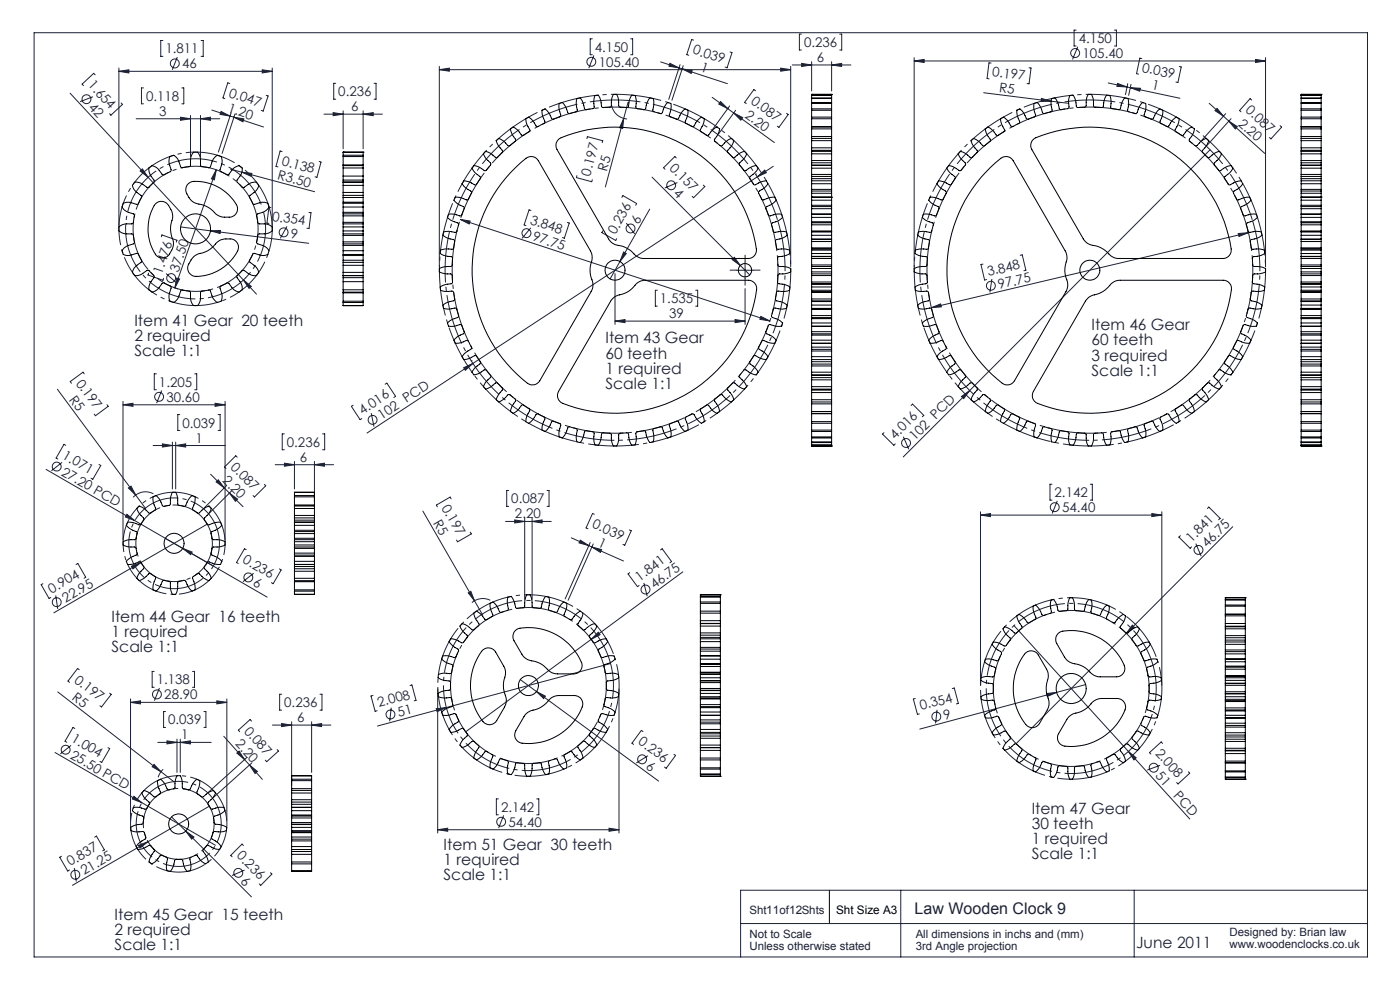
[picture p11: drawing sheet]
<svg xmlns="http://www.w3.org/2000/svg" width="420mm" height="297mm" viewBox="0 0 420 297" stroke-linecap="round" stroke-linejoin="round" font-family="sans-serif">
<defs><g id="words">
<text font-size="4.8" fill="#1b2136" x="274.4" y="273.9">Law Wooden Clock 9</text>
<g font-size="4.7" fill="#1b2136">
<text x="40.3" y="97.7">Item 41 Gear 20 teeth</text>
<text x="327.5" y="99">Item 46 Gear</text>
<text x="40.3" y="102.2">2 required</text>
<text x="40.3" y="106.8">Scale 1:1</text>
<text x="181.7" y="102.9">Item 43 Gear</text>
<text x="181.7" y="107.5">60 teeth</text>
<text x="327.5" y="103.5">60 teeth</text>
<text x="181.7" y="112">1 required</text>
<text x="327.5" y="108">3 required</text>
<text x="327.5" y="112.6">Scale 1:1</text>
<text x="181.7" y="116.5">Scale 1:1</text>
<text x="33.5" y="186.3">Item 44 Gear 16 teeth</text>
<text x="33.5" y="190.8">1 required</text>
<text x="33.5" y="195.4">Scale 1:1</text>
<text x="309.5" y="244">Item 47 Gear</text>
<text x="309.5" y="248.5">30 teeth</text>
<text x="133.1" y="254.8">Item 51 Gear 30 teeth</text>
<text x="309.5" y="253">1 required</text>
<text x="309.5" y="257.5">Scale 1:1</text>
<text x="133.1" y="259.4">1 required</text>
<text x="133.1" y="263.9">Scale 1:1</text>
<text x="34.4" y="275.6">Item 45 Gear 15 teeth</text>
<text x="34.4" y="280.2">2 required</text>
<text x="34.4" y="284.7">Scale 1:1</text>
<text x="340.8" y="284.2">June 2011</text>
</g>
<g font-size="4" fill="#1b2136">
<text x="49.6" y="16">1.811</text>
<text x="178.5" y="15.5">4.150</text>
<text x="207.6" y="16" transform="rotate(18 207.6 16)">0.039</text>
<text x="241.2" y="14.1">0.236</text>
<text x="323.6" y="12.9">4.150</text>
<text x="324.8" y="17.4">105.40</text>
<text x="54.7" y="20.5">46</text>
<text x="179.6" y="20">105.40</text>
<text x="209.9" y="21.4" transform="rotate(18 209.9 21.4)">1</text>
<text x="245.1" y="18.6">6</text>
<text x="297.6" y="22.8" transform="rotate(7 297.6 22.8)">0.197</text>
<text x="342.5" y="21.5" transform="rotate(12 342.5 21.5)">0.039</text>
<text x="26.2" y="25.6" transform="rotate(47 26.2 25.6)">1.654</text>
<text x="68.5" y="28.9" transform="rotate(18 68.5 28.9)">0.047</text>
<text x="101.5" y="28.9">0.236</text>
<text x="299.7" y="27.6" transform="rotate(7 299.7 27.6)">R5</text>
<text x="345.4" y="26.7" transform="rotate(12 345.4 26.7)">1</text>
<text x="26.3" y="32.4" transform="rotate(47 26.3 32.4)">42</text>
<text x="43.8" y="30.2">0.118</text>
<text x="47.7" y="34.7">3</text>
<text x="68.1" y="33.6" transform="rotate(18 68.1 33.6)">1.20</text>
<text x="105.4" y="33.3">6</text>
<text x="223.3" y="35.1" transform="rotate(36 223.3 35.1)">2.20</text>
<text x="225" y="30.8" transform="rotate(36 225 30.8)">0.087</text>
<text x="373.5" y="33.4" transform="rotate(42 373.5 33.4)">0.087</text>
<text x="371.3" y="37.4" transform="rotate(42 371.3 37.4)">2.20</text>
<text x="83.1" y="53.7" transform="rotate(15 83.1 53.7)">R3.50</text>
<text x="84.4" y="49.4" transform="rotate(15 84.4 49.4)">0.138</text>
<text x="177.1" y="52.9" transform="rotate(-75 177.1 52.9)">0.197</text>
<text x="182.1" y="51.5" transform="rotate(-75 182.1 51.5)">R5</text>
<text x="200.7" y="50.6" transform="rotate(45 200.7 50.6)">0.157</text>
<text x="201.9" y="58.1" transform="rotate(45 201.9 58.1)">4</text>
<text x="81.6" y="66.2" transform="rotate(7 81.6 66.2)">0.354</text>
<text x="87.1" y="71.4" transform="rotate(7 87.1 71.4)">9</text>
<text x="158.8" y="67" transform="rotate(18 158.8 67)">3.848</text>
<text x="159.6" y="72" transform="rotate(18 159.6 72)">97.75</text>
<text x="184.6" y="70.4" transform="rotate(-60 184.6 70.4)">0.236</text>
<text x="191.6" y="67.3" transform="rotate(-60 191.6 67.3)">6</text>
<text x="48.5" y="82.4" transform="rotate(-71 48.5 82.4)">1.476</text>
<text x="53.5" y="81.7" transform="rotate(-71 53.5 81.7)">37.50</text>
<text x="296.5" y="82.7" transform="rotate(-13 296.5 82.7)">3.848</text>
<text x="299.8" y="86.6" transform="rotate(-13 299.8 86.6)">97.75</text>
<text x="198" y="90.9">1.535</text>
<text x="200.8" y="95.3">39</text>
<text x="20.6" y="119.8" transform="rotate(54 20.6 119.8)">R5</text>
<text x="22.6" y="114.9" transform="rotate(54 22.6 114.9)">0.197</text>
<text x="47.7" y="115.9">1.205</text>
<text x="50" y="120.4">30.60</text>
<text x="108.7" y="124.3" transform="rotate(-33 108.7 124.3)">4.016</text>
<text x="114.5" y="125.9" transform="rotate(-33 114.5 125.9)">102 PCD</text>
<text x="54.7" y="128.1">0.039</text>
<text x="268.5" y="131.9" transform="rotate(-45 268.5 131.9)">4.016</text>
<text x="18.5" y="137.2" transform="rotate(30 18.5 137.2)">1.071</text>
<text x="58.6" y="132.6">1</text>
<text x="86.1" y="133.9">0.236</text>
<text x="274.5" y="132.3" transform="rotate(-45 274.5 132.3)">102 PCD</text>
<text x="18.2" y="142.2" transform="rotate(30 18.2 142.2)">27.20 PCD</text>
<text x="69" y="140.3" transform="rotate(45 69 140.3)">0.087</text>
<text x="89.9" y="138.4">6</text>
<text x="66.6" y="144.3" transform="rotate(45 66.6 144.3)">2.20</text>
<text x="316.4" y="149">2.142</text>
<text x="132.4" y="152.1" transform="rotate(60 132.4 152.1)">0.197</text>
<text x="153.4" y="150.9">0.087</text>
<text x="154.5" y="155.4">2.20</text>
<text x="318.6" y="153.5">54.40</text>
<text x="129.8" y="156.7" transform="rotate(60 129.8 156.7)">R5</text>
<text x="177.4" y="158" transform="rotate(24 177.4 158)">0.039</text>
<text x="179.2" y="163.6" transform="rotate(24 179.2 163.6)">1</text>
<text x="357.4" y="162.7" transform="rotate(-45 357.4 162.7)">1.841</text>
<text x="362.2" y="164.3" transform="rotate(-45 362.2 164.3)">46.75</text>
<text x="72.6" y="168.5" transform="rotate(30 72.6 168.5)">0.236</text>
<text x="15.5" y="177.9" transform="rotate(-30 15.5 177.9)">0.904</text>
<text x="75.7" y="175.4" transform="rotate(30 75.7 175.4)">6</text>
<text x="191.9" y="174.3" transform="rotate(-36 191.9 174.3)">1.841</text>
<text x="196.3" y="176.6" transform="rotate(-36 196.3 176.6)">46.75</text>
<text x="19.7" y="180.7" transform="rotate(-30 19.7 180.7)">22.95</text>
<text x="21.4" y="209.4" transform="rotate(38 21.4 209.4)">R5</text>
<text x="22" y="204.2" transform="rotate(38 22 204.2)">0.197</text>
<text x="47" y="205.1">1.138</text>
<text x="49.3" y="209.6">28.90</text>
<text x="85.3" y="211.9">0.236</text>
<text x="113.7" y="212" transform="rotate(-15 113.7 212)">2.008</text>
<text x="119.7" y="215" transform="rotate(-15 119.7 215)">51</text>
<text x="276.3" y="212.9" transform="rotate(-15 276.3 212.9)">0.354</text>
<text x="283.4" y="215.6" transform="rotate(-15 283.4 215.6)">9</text>
<text x="50.4" y="217.1">0.039</text>
<text x="54.3" y="221.6">1</text>
<text x="73.1" y="219.3" transform="rotate(48 73.1 219.3)">0.087</text>
<text x="89.2" y="216.4">6</text>
<text x="20.9" y="227.1" transform="rotate(30 20.9 227.1)">25.50 PCD</text>
<text x="21.1" y="222.1" transform="rotate(30 21.1 222.1)">1.004</text>
<text x="70.5" y="223.1" transform="rotate(48 70.5 223.1)">2.20</text>
<text x="191.2" y="222.8" transform="rotate(36 191.2 222.8)">0.236</text>
<text x="346.4" y="226" transform="rotate(48 346.4 226)">2.008</text>
<text x="193.5" y="230.1" transform="rotate(36 193.5 230.1)">6</text>
<text x="346.5" y="232.7" transform="rotate(48 346.5 232.7)">51</text>
<text x="351.8" y="238.5" transform="rotate(48 351.8 238.5)">PCD</text>
<text x="150.3" y="243.3">2.142</text>
<text x="152.6" y="247.8">54.40</text>
<text x="70.8" y="256.7" transform="rotate(45 70.8 256.7)">0.236</text>
<text x="21.1" y="259.6" transform="rotate(-30 21.1 259.6)">0.837</text>
<text x="25.3" y="262.4" transform="rotate(-30 25.3 262.4)">21.25</text>
<text x="72" y="264.2" transform="rotate(45 72 264.2)">6</text>
</g>
<text font-size="3.5" x="250.8" y="274">Sht Size A3</text>
<g font-size="3.4" fill="#1b2136">
<text x="224.8" y="273.9">Sht11of12Shts</text>
<text x="224.8" y="281.2">Not to Scale</text>
<text x="274.7" y="281.2">All dimensions in inchs and (mm)</text>
<text x="368.8" y="280.6">Designed by: Brian law</text>
<text x="224.8" y="284.7">Unless otherwise stated</text>
<text x="274.7" y="284.7">3rd Angle projection</text>
<text x="368.8" y="284.1">www.woodenclocks.co.uk</text>
</g>
</g></defs>
<g fill="none" stroke="#1b2136" stroke-width=".3">
<path d="M10.2 9.8h400v277h-400zM48.9 12.1h-.7v4.8h.7M53.2 17.1l-1.5 3.8M60.3 12.1h.7v4.8h-.7M131.8 19.9v60.1M177.7 11.6h-.6v4.8h.6M178.2 16.6l-1.6 3.8M189.2 11.6h.6v4.8h-.6M198.2 18.6l5.5 1.8M201 19l2.7 1.4-3-.5zM204 19.4l-3.4 10.4M205 19.7l-3.4 10.4"/>
<path d="M208.1 12l-.6-.2-1.5 4.6 .6 .2M219 15.6l.6 .2-1.5 4.5-.5-.2M237.2 19.9v60.1M237.7 19.5h17.6M240.4 10.2h-.6v4.8h.6M240.5 19l3 .5-3 .4zM243.5 18.5v8.8M249.5 18.5v8.8M249.5 19.5l3-.5v.9zM251.9 10.2h.6v4.8h-.6M274.2 18.3l3-.5v.9zM274.2 17.3v62.7"/>
<path d="M274.2 18.3h105.5M297.3 18.9l-.6-.1-.6 4.7 .6 .1M322.8 9h-.6v4.8h.6M323.3 14l-1.5 3.8M334.3 9h.6v4.8h-.6M342.5 17.6l-.6-.2-.9 4.7 .6 .1M353.8 19.9l.6 .2-1 4.6-.6-.1M376.7 17.8l3 .5-3 .4zM379.7 17.3v62.7M21 27.9l23.4 25.3M27.9 29l-3.9 1.5M28.5 22.4l-.4-.4-3.5 3.2 .4 .5"/>
<path d="M35.7 21.4l3-.5v1zM35.7 20.4v47.2M35.7 21.4h46M36.3 30.9l.5 .4-3.5 3.2-.4-.4M40.9 35.6h25M43 26.3h-.6v4.8h.6M54.2 35.1l2.9 .5-2.9 .5zM54.5 26.3h.6v4.8h-.6M57.1 34.6v12.4M60.1 35.6l3-.5v1zM60.1 34.6v12.4M63.5 33l5.5 1.8"/>
<path d="M66.3 33.4l2.7 1.4-3-.5zM68.9 25l-.6-.2-1.4 4.5 .6 .3M69 34.8l1.2 .3M69.3 33.8l-3.8 11.8M70.2 35.1l8.9 3M70.2 35.1l3 .5-.3 .9zM70.5 34.2l-3.9 11.8M78.7 20.9l3 .5-3 .5zM79.9 28.6l.5 .1-1.4 4.6-.6-.2M81.7 20.4v47.2M97.2 34.2h17.5M99.9 33.8l3 .4-3 .5z"/>
<path d="M100.7 25h-.6v4.7h.6M102.9 33.2v11.4M108.9 34.2l3.1-.4v.9zM108.9 33.2v11.4M112.2 25h.6v4.7h-.6M131.8 20.9l3-.5v.9zM131.8 20.9h105.4M183.5 31.6a5 5 0 0 0 4.6 4.1M187.1 35.5l-5.5 20.5M187.1 35.5l-.3 3-.9-.2zM188.4 30.7l-1.3 4.8M203.7 20.4l.9 .2"/>
<path d="M204.6 20.6l13.6 4.5M204.6 20.6l3 .5-.2 .9zM213.6 29.2l4.7 3.4M216.2 30.4l2.1 2.2-2.7-1.4zM218.3 32.6l1.8 1.3M218.9 31.7l-5.1 7.1M220.1 33.9l12.2 8.8M220.1 33.9l2.7 1.3-.5 .8zM220.7 33.1l-5.1 7M226.7 27.2l-.5-.4-2.8 3.9 .5 .3M234.2 20.4l3 .5-3 .4zM236 34l.5 .3-2.8 3.9-.5-.4"/>
<path d="M295.1 27.8l20.2 2.5M308.7 20.3l.6 .1-.6 4.7-.6-.1M312.4 29.5l2.9 .8-3 .1zM315.3 30.3l5 .6M332.5 24.9l5.6 1.2M335.3 25l2.8 1.1-3-.2zM338.1 26.1l15.9 3.4M338.3 25.1l-.7 3.3M339.1 26.3l3 .2-.2 .8zM339.3 25.3l-.7 3.3M362.8 31l4.2 3.8M365.1 32.5l1.9 2.3-2.5-1.6z"/>
<path d="M367 34.8l1.7 1.5M367.7 34.1l-7.2 8M368.7 36.3l2.5 1.7-.6 .7zM368.7 36.3l10.7 9.7M369.3 35.6l-7.2 8M375.5 30l-.5-.4-3.1 3.5 .4 .4M384 37.7l.5 .4-3.2 3.5-.4-.4M42.1 51.3l.6-.7 1.7 2.6zM44.4 53.2l32.5 35M45.2 52.5h-.1M64.9 50.9l-.6 3-.9-.3zM64.9 50.9l-12.4 35.4"/>
<path d="M69.2 50.7l3.4 .9M72.6 51.6l21.8 5.9M72.6 51.6l3 .4-.2 .8zM84.6 45.4l-.6-.1-1.2 4.6 .6 .1M95.7 48.4l.6 .2-1.2 4.6-.6-.2M173.1 52.6l-.2 .6 4.6 1.3 .2-.6M176.1 41.6l.1-.6 4.6 1.2-.1 .6M186.5 59.2l.4-.6 4.1 2.4-.3 .5M195.6 53.1l29.3 29.3M202.9 47.3l-.4-.4-3.4 3.4 .4 .4M203.2 54.7l-3.7 1.6M211 55.5l.5 .4-3.4 3.4-.5-.5"/>
<path d="M226.6 52.2h.1M227.2 53l-85.3 55.9M227.2 53l2.2-2 .5 .7zM232 49.8l-4.8 3.2M363 44.9l-92 92M48.4 71l.2-.6 4.5 1.6-.2 .6M54.2 68l38.4 4.9M63.1 69.2l3-.1-.1 .9zM81.3 62.2h-.6l-.6 4.7 .6 .1M86.1 67.8l-2 3.6M92.7 63.7h.6l-.6 4.8-.6-.1M138.1 65.8l92.9 30.4"/>
<path d="M138.1 65.8l2.9 .4-.2 .9zM159.2 68.3l-2.6 3.1M159.3 63.1l-.6-.2-1.5 4.5 .6 .2M170.2 66.7l.6 .1-1.5 4.6-.6-.2M180.9 69.2l-.3 .5 4.1 2.4 .3-.6M187.1 75.5l.8 .5-1.9 2.4zM187.9 66.9l2.5 3.2M194.9 62.7l-11.9 20.9M219.6 77.8l.7-.7 1.8 2.5zM223.5 78.5v5M294.9 79.2l-.6 .1 1.1 4.6 .6-.1M306.1 76.5l.6-.1 1.1 4.6-.6 .1"/>
<path d="M371.5 70l3-.3-2.8 1.2zM374.5 69.7l-95.1 22.5M44.6 81.8l-.2 .6 4.5 1.6 .2-.6M49.8 82l3.1 2.7M52 86.1l1.4 .5M53 83.3l.9 .3-1.4 2.7zM73 83.9l2.4 1.9-.7 .6zM73.7 83.3h.1M184.5 96.2l3-.4v.9zM184.5 82v15.2M184.5 96.2h39M197.2 87h-.6v4.8h.6"/>
<path d="M208.7 87h.6v4.8h-.6M220.5 95.8l3 .4-3 .5zM221 81h5M223.5 86.5v10.7M228.2 94.8l2.8 1.4-3-.5zM279.4 92.2l2.8-1.1 .2 .9zM297.6 83.6l-.6 4.1M17.2 116.7l23.5 31.7M25.3 112l-.4-.5-3.8 2.9 .3 .5M46.9 112h-.6v4.8h.6M48.5 117l-1.5 3.8M58.4 112h.6v4.8h-.6"/>
<path d="M115.5 115.1l.6-.3 2.6 4-.6 .3M139.1 110.2l2.8-1.3-2.3 2.1zM141.3 108.1h.1M141.9 108.9l-31.8 20.9M288.4 118.8l2.5-1.8-1.8 2.5zM18.6 138.6l-3.2 2.5M19.7 133.5l-.5-.3-2.4 4.1 .6 .3M29.7 139.2l.5 .3-2.4 4.1-.5-.3M32.1 121.3l.4 .5-3.9 2.8-.3-.5M36.9 120.3v41.6M36.9 121.3h30.6M36.9 121.3l3-.4v.9z"/>
<path d="M45.9 133.5h21.7M48.7 133l3 .5-3 .5zM51.7 132.5v14M52.7 132.5v14M52.7 133.5l3-.5v1zM53.9 124.2h-.6v4.8h.6M64.5 120.9l3 .4-3 .5zM65.4 124.2h.6v4.8h-.6M67.5 120.3v41.6M71.2 137l-.5-.4-3.4 3.4 .5 .4M82.5 139.3h17.6M85.3 130h-.6v4.8h.6"/>
<path d="M85.3 138.8l3 .5-3 .4zM88.3 138.3v8.2M94.3 139.3l3-.5v.9zM94.3 138.3v12M96.8 130h.6v4.8h-.6M105.9 121.5l-.5 .3 2.6 4 .5-.4M111.4 123.8l.8 4M265.2 129.7l-.4 .4 3.3 3.4 .5-.5M271 130.9l1.6 3.8M273.3 121.5l.5-.4 3.3 3.4-.4 .4M13.8 140.7l50.2 28.9M38.1 154.1l2.3 1.9-2.8-1.1z"/>
<path d="M38.5 146.3l.8-.6 1.4 2.7zM40.7 148.4l3 4M46 148a4.9 4.9 0 0 0-6 1M62.2 157.1l-19.9 11.5M63.2 142.1l9.7 9.8M64.8 144.4l.7-.6 1.8 2.4zM68 145.5l-6.7 6.7M68.8 147.8l2.5 1.8-.7 .6zM69.5 147.1l-6.7 6.7M79.3 145.2l.4 .4-3.4 3.3-.4-.4M126.9 153.2l18 31.2M135.3 149.5l-.3-.5-4.1 2.4 .3 .5"/>
<path d="M141.1 159.5l.3 .5-4.1 2.4-.4-.5M151.7 156.3h13.7M152.6 147h-.6v4.8h.6M154.4 155.8l3 .5-3 .4zM157.4 155.3v24.3M159.6 156.3l3-.5v.9zM159.6 155.3v24.3M164.1 147h.6v4.8h-.6M178.3 154.1l-.5-.2-2 4.3 .6 .3M188.8 158.8l.6 .3-2 4.3-.5-.2M294.1 153.4v51.9M294.1 154.4h54.4"/>
<path d="M294.1 154.4l3-.5v.9zM315.6 145.1h-.6v4.8h.6M317.2 150.1l-1.5 3.8M327.1 145.1h.6v4.8h-.6M345.5 153.9l3 .5-3 .4zM348.5 153.4v51.9M362.2 152.4l.5-.4 3.3 3.4-.4 .4M369.8 157.9l-65 65M12.9 174.9l-.6 .3 2.4 4.1 .5-.2M16.7 178.4l.6 4.1M22.8 169.2l.6-.3 2.3 4.1-.5 .3M39.4 169.7l2.9-1.1-2.4 1.9z"/>
<path d="M42.3 168.6l-26.1 15.1M49.6 161.4l5.2 3M54.8 164.4l25.4 14.6M54.8 164.4l2.8 1-.4 .8zM73.9 164.7l-.6-.2-2.4 4.1 .6 .3M76.1 171.8l-3.2 2.5M83.8 170.5l.5 .3-2.3 4.1-.6-.3M140.5 177.7l.8-.5 1 2.9zM147.1 179.9a4.9 4.9 0 0 0-5.5 .7M171.4 161.2l5.2 2.3M174.1 161.9l2.5 1.6-2.9-.8zM176.6 163.5l1 .4"/>
<path d="M177.1 162.6l-7.6 16.9M177.6 163.9l9.4 4.2M177.6 163.9l2.9 .8-.4 .9zM178 163l-7.6 16.9M188.9 171.6l-.5 .4 2.8 3.8 .5-.3M193.1 174.7l1.1 4M198.2 164.8l.4-.3 2.9 3.8-.5 .4M204.9 171.4l-65.2 47.9M354.1 160.5l-.4 .5 3.3 3.3 .5-.4M358.7 162.9l1.7 3.8M179.5 189.5l.5 .7-2.7 1.4zM183.2 198.9l-70 18.7"/>
<path d="M304.2 187.5l52.7 58M339.7 187.4l.6 .6-2.4 1.8zM17.3 207.4l31 23.9M22.4 218.3l-.5-.3-2.4 4.1 .5 .4M23.8 200.7l-.5-.4-2.9 3.8 .4 .4M32.9 207.7l.5 .4-3 3.8-.4-.4M39.2 210.5l3-.5v1zM39.2 209.5v36.5M39.2 210.5h28.9M46.2 201.2h-.6v4.8h.6M47.8 206.2l-1.5 3.8M49.7 213.3h-.6v4.7h.6"/>
<path d="M57.7 201.2h.6v4.8h-.6M61.2 213.3h.6v4.7h-.6M65.1 210l3 .5-3 .5zM68.1 209.5v36.5M75.5 216.1l-.5-.5-3.5 3.2 .4 .5M81.7 217.3h17.6M84.5 216.8l3 .5-3 .5zM84.5 208.1h-.6v4.7h.6M87.5 216.3v19.1M93.5 217.3l3-.5v1zM93.5 216.3v15.2M96 208.1h.6v4.7h-.6"/>
<path d="M111.9 208.4l-.6 .2 1.2 4.6 .6-.2M117.4 212.1l-.5 4.1M123 205.5l.6-.2 1.2 4.6-.6 .1M130.9 212.4l3-.3-2.8 1.2zM131.3 206.5v43.2M156.1 203.7l4.8 3.6M160.9 207.3l36.7 26.8M160.9 207.3l2.7 1.3-.5 .8zM185.7 206.5v43.2M192.9 219.2l-.5-.3-2.8 3.8 .5 .4M274.6 209.3l-.6 .2 1.2 4.6 .6-.1M281.1 212.7l-.4 4.1"/>
<path d="M285.7 206.4l.6-.2 1.2 4.6-.6 .2M314 207.9l3-.4-2.8 1.2zM325.7 205.2l-49.8 13.3M16.5 225.5l48.1 27.8M21.3 223.4l-3.2 2.6M32.4 224.1l.5 .3-2.4 4.1-.5-.3M40.2 238.7l2.3 1.9-2.8-1.1zM46.2 229.1l2.1 2.2-2.7-1.5zM47.3 222.5h16.1M48.3 231.3l3.9 3M49 230.6l-.9 .9-.7 1.5M50.1 222l3 .5-3 .5z"/>
<path d="M53.1 221.5v10M54.1 222.5l3-.5v1zM54.1 221.5v10M67.1 220.7l6.3 6.9M71 225.7l.7-.6 1.7 2.5zM73.4 227.6l1.5 1.7M74.1 227l-11.5 10.4M74.9 229.3l3.8 4.3M74.9 229.3l2.3 1.9-.7 .6zM75.6 228.6l-11.6 10.4M83.1 224.6l.4 .5-3.5 3.2-.4-.5M149.5 239.4h-.6v4.8h.6"/>
<path d="M161 239.4h.6v4.8h-.6M194.4 226.5l-3.5 2.2M202.2 226.1l.5 .3-2.9 3.9-.4-.4M338.5 225.2l2.4 1.9-.7 .6zM348 229.4l-3.8 1.4M348.8 222.8l-.4-.4-3.6 3.2 .5 .4M356.5 231.3l.4 .4-3.5 3.2-.4-.4M18.5 256.6l-.6 .3 2.4 4.2 .5-.4M28.4 250.9l.5-.3 2.4 4.1-.5 .3M41.6 253.4l2.8-1.1-2.4 1.8zM44.4 252.3l-22.7 13M51.5 244.8l23.9 24"/>
<path d="M55.7 249.1l2.5 1.8-.7 .6zM62.8 241.6l-18.4 10.7M73 253.4l-.4-.4-3.4 3.4 .4 .4M131.3 248.7h54.4M131.3 248.7l3-.5v.9zM151.1 244.4l-1.5 3.8M182.7 248.2l3 .5-3 .4zM22.3 260.1l.6 4.1M73.4 260.8l-3.8 1.6M81.1 261.5l.5 .5-3.4 3.4-.4-.5M222.2 276.8h188M270.2 266.8v20"/>
<path d="M340.3 266.8v20M410.2 266.8h-188v20"/>
<circle cx="52.4" cy="19" r="1.33"/>
<circle cx="177.4" cy="18.5" r="1.33"/>
<circle cx="322.5" cy="15.9" r="1.34"/>
<circle cx="25.9" cy="29.7" r="1.34"/>
<circle cx="201.3" cy="55.5" r="1.33"/>
<circle cx="85.1" cy="69.6" r="1.33"/>
<circle cx="157.9" cy="69.9" r="1.33"/>
<circle cx="189.2" cy="68.5" r="1.34"/>
<circle cx="51.3" cy="83.3" r="1.33"/>
<circle cx="297.3" cy="85.6" r="1.33"/>
<circle cx="47.7" cy="118.9" r="1.34"/>
<circle cx="17" cy="139.8" r="1.34"/>
<circle cx="111.8" cy="125.8" r="1.33"/>
<circle cx="271.8" cy="132.8" r="1.34"/>
<circle cx="316.4" cy="152" r="1.33"/>
<circle cx="74.5" cy="173.1" r="1.34"/>
<circle cx="193.7" cy="176.7" r="1.33"/>
<circle cx="359.5" cy="164.8" r="1.33"/>
<circle cx="17" cy="180.5" r="1.33"/>
<circle cx="47.1" cy="208.1" r="1.33"/>
<circle cx="117.1" cy="214.1" r="1.33"/>
<circle cx="280.9" cy="214.8" r="1.33"/>
<circle cx="19.7" cy="224.7" r="1.33"/>
<circle cx="192.6" cy="227.6" r="1.33"/>
<circle cx="346.1" cy="230.1" r="1.33"/>
<circle cx="150.4" cy="246.3" r="1.33"/>
<circle cx="22.6" cy="262.2" r="1.32"/>
<circle cx="71.5" cy="261.6" r="1.33"/>
</g>
<path d="M76.6 63.1a18.8 18.8 0 0 0-31.4-7.6 18.8 18.8 0 0 0 8.5 31.1 18.8 18.8 0 0 0 23.2-22.3l-.3-1.2" fill="none" stroke="#1b2136" stroke-width=".3" stroke-dasharray="15.2 1.3 1.3 1.3" stroke-dashoffset="5.9" stroke-linecap="butt"/>
<path d="M184.5 197.5a27.2 27.2 0 0 0-45.5-11 27.2 27.2 0 0 0 12.5 45.2 27.2 27.2 0 0 0 33.4-32.8l-.4-1.4M347.4 198.4a27.2 27.2 0 0 0-45.6-11 27.2 27.2 0 0 0 12.5 45.2 27.2 27.2 0 0 0 33.5-32.8l-.4-1.4" fill="none" stroke="#1b2136" stroke-width=".3" stroke-dasharray="15.2 1.3 1.3 1.3" stroke-dashoffset="-1.6" stroke-linecap="butt"/>
<path d="M182.9 198a25.5 25.5 0 0 0-42.7-10.3 25.5 25.5 0 0 0 11.7 42.4 25.5 25.5 0 0 0 31.4-30.7l-.4-1.4M345.8 198.9a25.5 25.5 0 0 0-42.8-10.3 25.5 25.5 0 0 0 11.7 42.3 25.5 25.5 0 0 0 31.4-30.6l-.3-1.4" fill="none" stroke="#1b2136" stroke-width=".3" stroke-dasharray="15.2 1.3 1.3 1.3" stroke-dashoffset="3.7" stroke-linecap="butt"/>
<path d="M180.9 198.6a23.4 23.4 0 0 0-39.1-9.4 23.4 23.4 0 0 0 10.6 38.8 23.4 23.4 0 0 0 28.9-28.1l-.4-1.3M343.7 199.5a23.4 23.4 0 0 0-39.1-9.4 23.4 23.4 0 0 0 10.6 38.8 23.4 23.4 0 0 0 28.9-28.1l-.4-1.3" fill="none" stroke="#1b2136" stroke-width=".3" stroke-dasharray="15.2 1.3 1.3 1.3" stroke-dashoffset=".9" stroke-linecap="butt"/>
<path d="M80.7 61.9a23 23 0 0 0-38.5-9.3 23 23 0 0 0 10.4 38.2 23 23 0 0 0 28.4-27.6l-.3-1.3" fill="none" stroke="#1b2136" stroke-width=".3" stroke-dasharray="15.2 1.3 1.3 1.3" stroke-dashoffset="2" stroke-linecap="butt"/>
<path d="M78.8 62.4a21 21 0 0 0-35.2-8.5 21 21 0 0 0 9.5 34.9 21 21 0 0 0 26-25.1l-.3-1.3" fill="none" stroke="#1b2136" stroke-width=".3" stroke-dasharray="15.2 1.3 1.3 1.3" stroke-dashoffset="-1.2" stroke-linecap="butt"/>
<path d="M234.9 65.6a52.7 52.7 0 0 0-88.3-21.2 52.7 52.7 0 0 0 24.3 87.5 52.7 52.7 0 0 0 64.8-63.7l-.8-2.6M377.4 65.6a52.7 52.7 0 0 0-88.3-21.2 52.7 52.7 0 0 0 24.2 87.5 52.7 52.7 0 0 0 64.8-63.7l-.7-2.6" fill="none" stroke="#1b2136" stroke-width=".3" stroke-dasharray="15.2 1.3 1.3 1.3" stroke-dashoffset="4" stroke-linecap="butt"/>
<path d="M233.3 66.1a51 51 0 0 0-85.5-20.6 51 51 0 0 0 23.5 84.7 51 51 0 0 0 62.7-61.6l-.7-2.5M375.7 66.1a51 51 0 0 0-85.4-20.6 51 51 0 0 0 23.5 84.7 51 51 0 0 0 62.7-61.6l-.8-2.5" fill="none" stroke="#1b2136" stroke-width=".3" stroke-dasharray="15.2 1.3 1.3 1.3" stroke-dashoffset="-.2" stroke-linecap="butt"/>
<path d="M231.3 66.7a48.9 48.9 0 0 0-81.9-19.7 48.9 48.9 0 0 0 22.5 81.2 48.9 48.9 0 0 0 60.1-59.1l-.7-2.4M373.7 66.7a48.9 48.9 0 0 0-81.9-19.7 48.9 48.9 0 0 0 22.5 81.2 48.9 48.9 0 0 0 60.1-59.1l-.7-2.4" fill="none" stroke="#1b2136" stroke-width=".3" stroke-dasharray="15.2 1.3 1.3 1.3" stroke-dashoffset="6.5" stroke-linecap="butt"/>
<path d="M67.4 242.7a14.4 14.4 0 0 0-24.1-5.9 14.4 14.4 0 0 0 6.4 24 14.4 14.4 0 0 0 18-17.1l-.3-1" fill="none" stroke="#1b2136" stroke-width=".3" stroke-dasharray="15.2 1.3 1.3 1.3" stroke-dashoffset=".3" stroke-linecap="butt"/>
<path d="M65.8 243.2a12.8 12.8 0 0 0-21.3-5.2 12.8 12.8 0 0 0 5.6 21.2 12.8 12.8 0 0 0 16-15l-.3-1" fill="none" stroke="#1b2136" stroke-width=".3" stroke-dasharray="15.2 1.3 1.3 1.3" stroke-dashoffset="5.7" stroke-linecap="butt"/>
<path d="M63.8 243.8a10.6 10.6 0 0 0-17.7-4.3 10.6 10.6 0 0 0 4.5 17.6 10.6 10.6 0 0 0 13.4-12.4l-.2-.9" fill="none" stroke="#1b2136" stroke-width=".3" stroke-dasharray="15.2 1.3 1.3 1.3" stroke-dashoffset="2.8" stroke-linecap="butt"/>
<path d="M66.9 158.3a15.3 15.3 0 0 0-25.6-6.2 15.3 15.3 0 0 0 6.8 25.4 15.3 15.3 0 0 0 19.1-18.1l-.3-1.1" fill="none" stroke="#1b2136" stroke-width=".3" stroke-dasharray="15.2 1.3 1.3 1.3" stroke-dashoffset="7.2" stroke-linecap="butt"/>
<path d="M65.2 158.8a13.6 13.6 0 0 0-22.7-5.5 13.6 13.6 0 0 0 6 22.6 13.6 13.6 0 0 0 17-16l-.3-1.1" fill="none" stroke="#1b2136" stroke-width=".3" stroke-dasharray="15.2 1.3 1.3 1.3" stroke-dashoffset="3" stroke-linecap="butt"/>
<path d="M63.2 159.5a11.5 11.5 0 0 0-19.1-4.7 11.5 11.5 0 0 0 4.9 19 11.5 11.5 0 0 0 14.4-13.4l-.2-.9" fill="none" stroke="#1b2136" stroke-width=".3" stroke-dasharray="15.2 1.3 1.3 1.3" stroke-dashoffset=".1" stroke-linecap="butt"/>
<path d="M223.5 78.5v-2M221 81h-2M223.5 83.5v2M226 81h2" fill="none" stroke="#1b2136" stroke-width=".3" stroke-dasharray="15.2 1.3 1.3 1.3"/>
<path d="M248.8 266.8v10" fill="none" stroke="#000" stroke-width=".3"/>
<g fill="#1b2136">
<path d="M40.2 238.7l2.3 1.9-2.8-1.1z"/>
<path d="M38.1 154.1l2.3 1.9-2.8-1.1z"/>
<path d="M130.9 212.4l3-.3-2.8 1.2z"/>
<path d="M41.6 253.4l2.8-1.1-2.4 1.8z"/>
<path d="M39.4 169.7l2.9-1.1-2.4 1.9z"/>
<path d="M179.5 189.5l.5 .7-2.7 1.4z"/>
<path d="M339.7 187.4l.6 .6-2.4 1.8z"/>
<path d="M288.4 118.8l2.5-1.8-1.8 2.5z"/>
<path d="M338.5 225.2l2.4 1.9-.7 .6z"/>
<path d="M140.5 177.7l.8-.5 1 2.9z"/>
<path d="M38.5 146.3l.8-.6 1.4 2.7z"/>
<path d="M219.6 77.8l.7-.7 1.8 2.5z"/>
<path d="M46.2 229.1l2.1 2.2-2.7-1.5z"/>
<path d="M312.4 29.5l2.9 .8-3 .1z"/>
<path d="M314 207.9l3-.4-2.8 1.2z"/>
<path d="M187.1 75.5l.8 .5-1.9 2.4z"/>
<path d="M187.1 35.5l-.3 3-.9-.2z"/>
<path d="M160.9 207.3l2.7 1.3-.5 .8z"/>
<path d="M54.8 164.4l2.8 1-.4 .8z"/>
<path d="M72.6 51.6l3 .4-.2 .8z"/>
<path d="M63.1 69.2l3-.1-.1 .9z"/>
<path d="M73 83.9l2.4 1.9-.7 .6zM42.1 51.3l.6-.7 1.7 2.6z"/>
<path d="M228.2 94.8l-.2 .9 3 .5zM138.1 65.8l2.7 1.3 .2-.9z"/>
<path d="M35.7 21.4l3-.5v1zM78.7 20.9l3 .5-3 .5zM131.8 20.9l3-.5v.9zM234.2 20.4l3 .5-3 .4zM274.2 18.3l3-.5v.9zM376.7 17.8l3 .5-3 .4zM36.9 121.3l3-.4v.9zM64.5 120.9l3 .4-3 .5zM39.2 210.5l3-.5v1zM65.1 210l3 .5-3 .5zM294.1 154.4l3-.5v.9zM345.5 153.9l3 .5-3 .4zM131.3 248.7l3-.5v.9zM182.7 248.2l3 .5-3 .4z"/>
<path d="M371.5 70l.2 .9 2.8-1.2zM279.4 92.2l3-.2-.2-.9z"/>
<path d="M227.2 53l2.2-2 .5 .7zM139.1 110.2l2.8-1.3-2.3 2.1z"/>
<path d="M220.5 95.8l3 .4-3 .5zM184.5 96.2l3-.4v.9z"/>
<path d="M99.9 33.8l3 .4-3 .5zM108.9 34.2l3.1-.4v.9zM85.3 138.8l3 .5-3 .4zM94.3 139.3l3-.5v.9z"/>
<path d="M54.2 35.1l2.9 .5-2.9 .5zM60.1 35.6l3-.5v1z"/>
<path d="M84.5 216.8l3 .5-3 .5zM93.5 217.3l3-.5v1z"/>
<path d="M64.9 50.9l-1.5 2.7 .9 .3zM53 83.3l-.5 3 1.4-2.7z"/>
<path d="M71 225.7l.7-.6 1.7 2.5zM74.9 229.3l2.3 1.9-.7 .6z"/>
<path d="M64.8 144.4l.7-.6 1.8 2.4zM68.8 147.8l2.5 1.8-.7 .6zM55.7 249.1l1.8 2.4 .7-.6z"/>
<path d="M365.1 32.5l1.9 2.3-2.5-1.6zM368.7 36.3l2.5 1.7-.6 .7z"/>
<path d="M216.2 30.4l2.1 2.2-2.7-1.4zM220.1 33.9l2.7 1.3-.5 .8z"/>
<path d="M174.1 161.9l2.5 1.6-2.9-.8zM177.6 163.9l2.9 .8-.4 .9z"/>
<path d="M201 19l2.7 1.4-3-.5zM204.6 20.6l3 .5-.2 .9z"/>
<path d="M66.3 33.4l2.7 1.4-3-.5zM70.2 35.1l3 .5-.3 .9z"/>
<path d="M335.3 25l2.8 1.1-3-.2zM339.1 26.3l3 .2-.2 .8z"/>
<path d="M50.1 222l3 .5-3 .5zM54.1 222.5l3-.5v1z"/>
<path d="M48.7 133l3 .5-3 .5zM52.7 133.5l3-.5v1zM154.4 155.8l3 .5-3 .4zM159.6 156.3l3-.5v.9z"/>
<path d="M240.5 19l3 .5-3 .4zM249.5 19.5l3-.5v.9z"/>
</g>
<g fill="none" stroke="#000" stroke-width=".3">
<path d="M243.5 38.6v2.3M243.5 38.1v.5M243.5 35.6v2.4M243.5 35.1v.5M243.5 33.1v2M243.5 32.6v.5M243.5 31v1.6M243.5 29.5v1.2M243.5 29.3v.2M243.5 28.6v.7M243.5 28.5v.1M243.5 28.3h.1"/>
<path d="M243.5 28.3h6M243.5 28.3v.2M243.5 38v.1M243.5 38.6h6M243.5 38.1h6M243.5 38h6M243.5 35.6h6M243.5 35.1h6M243.5 33.1h6M243.5 32.6h6M243.5 31h6M243.5 29.5h6"/>
<path d="M243.5 29.3h6M243.5 28.6h6M243.5 28.5h6M249.5 38.6v2.3M249.5 38.1v.5M249.5 35.6v2.4M249.5 35.1v.5M249.5 33.1v2M249.5 32.6v.5M249.5 31v1.6M249.5 30.7h-6v.3M249.5 30.7v.3"/>
<path d="M249.5 29.5v1.2M249.5 29.3v.2M249.5 28.6v.7M249.5 28.5v.1M249.5 28.3h.1M249.5 28.3v.2M249.5 38v.1M390.3 38.6v2.3M390.3 38.1v.5M390.3 35.6v2.4M390.3 35.1v.5M390.3 33.1v2"/>
<path d="M390.3 32.6v.5M390.3 31v1.6M390.3 29.5v1.2M390.3 29.3v.2M390.3 28.6v.7M390.3 28.5v.1M390.3 28.3h.1M390.3 28.3h6M390.3 38.6h6M390.3 38.1h6M390.3 38h6M390.3 35.6h6"/>
<path d="M390.3 35.1h6M390.3 33.1h6M390.3 32.6h6M390.3 31h6M390.3 29.5h6M390.3 29.3h6M390.3 28.6h6M390.3 28.5h6M390.3 28.3v.2M390.3 38v.1M396.3 38.6v2.3M396.3 38.1v.5"/>
<path d="M396.3 35.6v2.4M396.3 35.1v.5M396.3 33.1v2M396.3 32.6v.5M396.3 31v1.6M396.3 30.7h-6v.3M396.3 30.7v.3M396.3 29.5v1.2M396.3 29.3v.2M396.3 28.6v.7M396.3 28.5v.1M396.3 28.3h.1"/>
<path d="M396.3 28.3v.2M396.3 38v.1M44.7 50.3l.2-.1a1.21 1.21 0 0 1 1.9-.1l1.9 2.2a3.2 3.2 0 0 0 2.5-.9l.1-.5-.5-1.8a2.79 2.79 0 0 1 .3-2.2l.3-.1a1.14 1.14 0 0 1 1.7 .6l1.1 2.6a3.5 3.5 0 0 0 2.7-.1l.3-.4v-1.9a2.68 2.68 0 0 1 1-2h.3a1.11 1.11 0 0 1 1.4 1.1l.2 2.8 .4 .4a3.6 3.6 0 0 0 2.6 .1l.6-1.8 .5-.8a1.32 1.32 0 0 1 1.8-.6 1.32 1.32 0 0 1 .6 1.7l-.6 2.4 .2 .5 2.2 1 1.4-1.6a2.86 2.86 0 0 1 2-1.1l.3 .2a1.14 1.14 0 0 1 .5 1.7l-1.5 2.4v.6l1.8 1.6 2.1-1.3a1.71 1.71 0 0 1 2.2 .1 1.12 1.12 0 0 1-.1 1.8l-2.2 1.9-.1 .4 1.2 2.1 2.5-.6a1.51 1.51 0 0 1 2.1 1 1.5 1.5 0 0 1-1.3 1.8l-2 .7-.3 .5a3.7 3.7 0 0 0 .7 2.5h1.6a3 3 0 0 1 2.4 1.1v.2a1.11 1.11 0 0 1-1.1 1.4l-1 .3h-1.9a3.7 3.7 0 0 0-.7 2.5l.3 .5 1.5 .5a2.98 2.98 0 0 1 1.9 1.7l-.1 .3a1.12 1.12 0 0 1-1.5 1l-2.8-.7-.4 .2-1.1 2.2 1.4 1.2a2.95 2.95 0 0 1 1.3 2.2l-.1 .3a1.13 1.13 0 0 1-1.8 .5l-2.4-1.5-.5 .1-1.7 1.7 .1 .4 .9 1.2a2.78 2.78 0 0 1 .5 2.5l-.2 .2a1.09 1.09 0 0 1-1.8 0l-1.9-2.3h-.5a3.2 3.2 0 0 0-2.1 1.5l.5 1.5a2.37 2.37 0 0 1-.5 2.6 1.33 1.33 0 0 1-2-.8l-.9-2.4-.3-.3-2.2 .3-.4 .3-.1 2.1a2.68 2.68 0 0 1-1 2h-.3a1.11 1.11 0 0 1-1.4-1.1l-.2-2.8-.4-.4a3.5 3.5 0 0 0-2.6-.1l-.5 1.5a2.84 2.84 0 0 1-1.7 1.9l-.3-.1a1.09 1.09 0 0 1-1-1.5l.1-.9 .5-1.7-.2-.6a3.2 3.2 0 0 0-2.4-.9l-1 1.3a2.79 2.79 0 0 1-2.2 1.3l-.2-.2a1.08 1.08 0 0 1-.5-1.7l.3-.9 1.1-1.6a3.6 3.6 0 0 0-1.6-2.1l-.5 .1-1.5 1a1.86 1.86 0 0 1-2.5 .1 1.14 1.14 0 0 1 .1-1.8l2.3-2.2-1.2-2.2-1.8 .4a2.37 2.37 0 0 1-2.6-.4 1.32 1.32 0 0 1 .8-2l2.4-.9 .2-.6-.5-2.3-2.1-.1a2.73 2.73 0 0 1-2-1.1v-.2a1.11 1.11 0 0 1 1.1-1.5l.9-.2h1.9a3.5 3.5 0 0 0 .7-2.6l-.3-.4-1.8-.6a1.95 1.95 0 0 1-1.5-1.9 1.15 1.15 0 0 1 1.5-1l1 .1 1.8 .6 .5-.2a3.5 3.5 0 0 0 .9-2.5l-1.3-.9a2.51 2.51 0 0 1-1.2-2.4 1.21 1.21 0 0 1 1.8-.6l2.4 1.5a3.3 3.3 0 0 0 2.1-1.7v-.4l-1.2-1.9zM56.3 55.2a3.4 3.4 0 0 1 3.5-.8 13.7 13.7 0 0 1 11.5 7.9 2.49 2.49 0 0 1-2.5 2.8h-1.4a5.1 5.1 0 0 1-3.9-2.2 11.9 11.9 0 0 0-5.2-2.2 5.4 5.4 0 0 1-2.5-3.2v-1.4zM102.9 55.6v2.1M102.9 54.6v1M102.9 59.2v1.4M102.9 58.6v.6M102.9 50.3v2.5M102.9 49.6v.7M102.9 54v.6M102.9 46.9v2.5"/>
<path d="M102.9 46.5v.4M102.9 45.6v.9M102.9 45.6h.1M102.9 54.6h6M102.9 45.6h6M102.9 49.4v.2M102.9 52.8v1.2M102.9 54.6h.1M102.9 57.7v.9M102.9 57.7h6M102.9 55.6h6M102.9 58.6h6"/>
<path d="M102.9 59.2h6M102.9 52.8h6M102.9 50.3h6M102.9 49.6h6M102.9 54h6M102.9 49.4h6M102.9 46.9h6M102.9 46.5h6M108.9 55.6v2.1M108.9 54.6v1M108.9 59.2v1.4M108.9 58.6v.6"/>
<path d="M108.9 50.3v2.5M108.9 49.6v.7M108.9 54v.6M108.9 46.9v2.5M108.9 46.5v.4M108.9 45.6v.9M108.9 45.6h.1M108.9 49.4v.2M108.9 52.8v1.2M108.9 54.6h.1M108.9 57.7v.9M145.4 45.6a1.31 1.31 0 0 1 1.7 .3l1.9 1.4 1.7-1.6v-.6l-1.5-2.1a.86 .86 0 0 1-.2-.9 .86 .86 0 0 1 .9-.5l1.1 .6 1.4 1.4 .5 .1 1.8-1.5-.1-.5-1-1.6a1.24 1.24 0 0 1-.2-1.7 .78 .78 0 0 1 1.3 .1l1.8 2h.6l1.6-1 .3-.4-1.2-2.6a.92 .92 0 0 1 .5-1.3 .92 .92 0 0 1 1.3 .7l1.2 1.9 .5 .2 2.1-1.3-.6-1.8a2 2 0 0 1 0-2 .93 .93 0 0 1 1-.1 .93 .93 0 0 1 .6 .7l1.1 2 .5 .2a2.78 2.78 0 0 0 2.2-1.2l-.5-2.3a.96 .96 0 0 1 .5-1.3 .96 .96 0 0 1 1.3 .8l1 2.3 2.4-.5 .3-.6-.3-2.1a.97 .97 0 0 1 .7-1.4 .97 .97 0 0 1 1.1 1l.8 2.4 2.4-.2 .4-.4-.1-2.4a.96 .96 0 0 1 .8-1.2 .96 .96 0 0 1 1.1 1l.5 2.5h2.4l.4-.4 .2-2.3a.97 .97 0 0 1 .9-1.1 .97 .97 0 0 1 1 1.1l.1 2.2 .4 .5a3.1 3.1 0 0 0 2.6-.2l.2-1.7a2.18 2.18 0 0 1 1-1.7 .9 .9 0 0 1 1 1l.1 2.9 2 .4 .4 .1 .4-.3 .8-2.5a.92 .92 0 0 1 1.2-.6 .92 .92 0 0 1 .4 1.3l-.3 2.2 .3 .5 2.4 .5 .7-1.8a1.85 1.85 0 0 1 1.4-1.4 .84 .84 0 0 1 .8 1.1l-.6 2.7 .3 .4 2.2 .7 1.1-1.9a1.29 1.29 0 0 1 1.4-1 .75 .75 0 0 1 .6 1.2l-.9 2.5 .3 .5 2.1 1 .3-.3 1.1-1.6a1.27 1.27 0 0 1 1.4-.8 .76 .76 0 0 1 .5 1.2l-1.1 2.5 .2 .5 2 1.1 1.5-1.7a1.17 1.17 0 0 1 1.7-.6l.4 .3-.2 .9-1.4 2.3a2.98 2.98 0 0 0 1.9 1.9l.4-.1 1.5-1.4a1.19 1.19 0 0 1 1.7-.4l.3 .4-.2 .8-1.6 2v.7l1.7 1.6 .4-.1 1.8-1.4a.97 .97 0 0 1 1.5-.1 .97 .97 0 0 1-.3 1.5l-1.5 1.7a2.87 2.87 0 0 0 1.3 2.2h.5l1.7-1a1.24 1.24 0 0 1 1.7-.2 .76 .76 0 0 1-.1 1.3l-2.1 1.9 1 1.9 .6 .4 2.5-1.1a.93 .93 0 0 1 1.3 .7l-.9 1.2-1.6 1.1-.3 .4 1.3 2.2 2.7-.8a.86 .86 0 0 1 1 .2 .86 .86 0 0 1 .2 1l-1.2 .9-1.6 .7-.2 .5 .9 2.2 .5 .1 1.8-.5a1.17 1.17 0 0 1 1.7 .5l.2 .5-.2 .2-1.3 .8-1.6 .6-.2 .6 .6 2.1 .3 .2 2.3-.3a.96 .96 0 0 1 1.3 .6 .96 .96 0 0 1-.9 1.2l-2.4 .8 .2 2.4 .4 .3 2.4-.1a.97 .97 0 0 1 1.2 .9 .97 .97 0 0 1-1 1l-2.3 .4a2.99 2.99 0 0 0-.2 2.7l.4 .3 2.6 .2a.87 .87 0 0 1 .8 .6 .87 .87 0 0 1-.3 .9l-1.5 .5h-1.7a3.8 3.8 0 0 0-.4 2.7l.4 .3 1.6 .2a2.17 2.17 0 0 1 1.7 1 .93 .93 0 0 1-1.3 1l-2.4-.1-.4 .4-.2 2.4 2.4 .8a.97 .97 0 0 1 .9 1.1 .97 .97 0 0 1-1.3 .7l-2.3-.3-.4 .4-.5 2.2 2.3 1.1a.96 .96 0 0 1 .8 1.3 .96 .96 0 0 1-1.3 .5l-2.3-.5a3 3 0 0 0-1.3 2.3l.2 .4 2.3 1.3a.97 .97 0 0 1 .2 1.6l-1.5-.1-1.8-.8-.6 .2-1 2.1 .3 .4 1.8 1.2a.96 .96 0 0 1 .6 1.4 .96 .96 0 0 1-1.5 .3l-2.5-1-1.2 1.8v.6l1.8 1.5a.96 .96 0 0 1 .4 1.5 .96 .96 0 0 1-1.5 0l-1.9-1.1-.7 .1-1.2 1.5-.1 .5 1.6 1.8a.97 .97 0 0 1 .3 1.4 .97 .97 0 0 1-1.5 0l-1.8-1.4h-.6a2.77 2.77 0 0 0-1.5 2l1.1 1.3a2.04 2.04 0 0 1 .6 1.9 .88 .88 0 0 1-1.5 .1l-2.1-1.9-1.9 1.4-.2 .6 1.4 2.2a.85 .85 0 0 1-.1 1.1 .85 .85 0 0 1-1.1 .1l-2-2.2h-.4l-2 1.3 .8 1.9a1.96 1.96 0 0 1 .2 1.9 .85 .85 0 0 1-1.4-.2l-1.5-2.1-.6-.2-2 1.2 .7 2.2a1.16 1.16 0 0 1-.3 1.7l-.5 .2-.3-.2-.9-1.2-.8-1.5-.5-.2-2.1 .9-.1 .3 .5 2.3a.96 .96 0 0 1-.5 1.4 .96 .96 0 0 1-1.3-.8l-.8-2.1-.5-.3a2.86 2.86 0 0 0-2.4 1l.3 2.3a.96 .96 0 0 1-.6 1.3 .96 .96 0 0 1-1.2-.9l-.6-2.1-.6-.4-2.2 .5v2.5a.97 .97 0 0 1-.9 1.3 .97 .97 0 0 1-1.1-1l-.3-2.3a2.96 2.96 0 0 0-2.7-.2l-.3 .4-.1 1.9a1.14 1.14 0 0 1-1 1.5h-.5l-.1-.3-.4-1.2-.1-2-.4-.3a2.85 2.85 0 0 0-2.5 .2l-.4 2.3a.96 .96 0 0 1-1.1 1 .96 .96 0 0 1-.8-1.3v-2.5l-2.3-.5-.5 .2-.7 2.3a.97 .97 0 0 1-1.1 .9 .97 .97 0 0 1-.7-1.3l.2-2.5-2.2-.8-.5 .2-.9 2.2a.96 .96 0 0 1-1.3 .8 .96 .96 0 0 1-.5-1.4l.5-2.2-.1-.4-.4-.2-2-.6-1.3 2.1a.96 .96 0 0 1-1.3 .7 .96 .96 0 0 1-.4-1.4l.8-2.2-.3-.5-2.1-1-1.2 1.6a2.09 2.09 0 0 1-1.5 1.1 .87 .87 0 0 1-.6-1.3l1.1-2.3v-.4l-1.8-1.3-.7 .2a5.2 5.2 0 0 1-2.2 2.2l-.2 .1-.4-.2a.75 .75 0 0 1-.2-1.3l1.3-2.2-.1-.6-2-1.4-1.6 1.5a1.19 1.19 0 0 1-1.7 .5l-.3-.2a1.96 1.96 0 0 1 .6-1.9l1.1-1.3a3.2 3.2 0 0 0-1.6-2.1l-.4 .1-2.2 1.5a.85 .85 0 0 1-1.2-.1 .85 .85 0 0 1 .1-1.2l1.8-1.9v-.5l-1.5-1.8-.5 .1-1.5 1a1.24 1.24 0 0 1-1.7 .2 .74 .74 0 0 1 .1-1.3l2-1.8v-.6l-1.3-1.8-2.1 .9a1.26 1.26 0 0 1-1.8-.2l-.3-.4 .6-.8 2-1.4 .3-.6-1.2-2-2.5 .7a.96 .96 0 0 1-1.4-.4 .96 .96 0 0 1 .6-1.3l2.1-1.1 .2-.5-.8-1.9-.3-.3-2.4 .5a.97 .97 0 0 1-1.4-.5 .97 .97 0 0 1 .8-1.3l2.2-.9 .1-.8-.6-1.9-2.6 .2a.97 .97 0 0 1-1.3-.6 .97 .97 0 0 1 .9-1.2l2.2-.7 .3-.4-.3-2-.3-.4h-2.5a.96 .96 0 0 1-1.2-.8 .96 .96 0 0 1 1-1.1l2.6-.6v-2.2l-.4-.5-2.3-.2a.96 .96 0 0 1-1.2-.9 .96 .96 0 0 1 1.2-1l2.3-.1 .4-.5-.1-2.3-2.5-.6a.97 .97 0 0 1-1-1 .97 .97 0 0 1 1.2-.9h2.7l.4-2.3-.3-.5-2.2-.6a.96 .96 0 0 1-.9-1.2 .96 .96 0 0 1 1.3-.6l2.3 .3a2.86 2.86 0 0 0 1-2.4l-.3-.5-2.1-.8a.97 .97 0 0 1-.8-1.3 .97 .97 0 0 1 1.4-.5l2.1 .5 .5-.1 .2-.4 .7-1.7-.1-.4-2.2-1.2a.96 .96 0 0 1-.6-1.3 .96 .96 0 0 1 1.4-.4l2.5 .7 1.1-2-.2-.6-1.8-1.3a.96 .96 0 0 1-.5-1.4 .96 .96 0 0 1 1.4-.2l2.4 1 1.4-1.9-.1-.6-1.3-1-.8-1a.87 .87 0 0 1 .2-1.2l1.3 .2 1.9 1.2h.5l1.4-1.7v-.4l-1.5-1.6a1.21 1.21 0 0 1-.4-1.7z"/>
<path d="M153.2 51.7l3-2.9a4.4 4.4 0 0 1 3.1-1.9 2.35 2.35 0 0 1 2.2 1.3l15.6 27a5.2 5.2 0 0 1 0 4.6 9.2 9.2 0 0 0 .7 4.9v1.4l-.5 1.3-15.4 26.7a2.54 2.54 0 0 1-3.7 .8 42.9 42.9 0 0 1-5-63.2zM167.5 41.9l.4-.4a42.8 42.8 0 0 1 59 33.6l-.1 .6a2.44 2.44 0 0 1-2.4 1.8h-31.2a5.1 5.1 0 0 1-4-2.4 9 9 0 0 0-4.6-1.8l-1.2-.7-.8-1-15.7-27.3a2.45 2.45 0 0 1 .6-2.4zM243.5 59.1v.9M243.5 59.1h.1M243.5 54.2v.9M243.5 55.1v1.7M243.5 57.9v1.2M243.5 57.3v.6M243.5 50.4v1.9M243.5 49.6v.8M243.5 53.5v.7M243.5 52.9v.6"/>
<path d="M243.5 46.1v2M243.5 45.4v.7M243.5 48.8v.7M243.5 41.5v.7M243.5 42.2v2.1M243.5 45v.4M243.5 49.5h6M243.5 59.1h6M243.5 40.9v.6M243.5 44.3v.7M243.5 48.1v.7M243.5 49.5v.1"/>
<path d="M243.5 52.3v.6M243.5 56.8v.5M243.5 55.1h6M243.5 54.2h6M243.5 56.8h6M243.5 57.3h6M243.5 57.9h6M243.5 52.3h6M243.5 50.4h6M243.5 49.6h6M243.5 53.5h6M243.5 52.9h6"/>
<path d="M243.5 48.1h6M243.5 46.1h6M243.5 45.4h6M243.5 48.8h6M243.5 42.2h6M243.5 41.5h6M243.5 44.3h6M243.5 45h6M243.5 40.9h6M249.5 59.1v.9M249.5 59.1h.1M249.5 54.2v.9"/>
<path d="M249.5 55.1v1.7M249.5 57.9v1.2M249.5 57.3v.6M249.5 50.4v1.9M249.5 49.6v.8M249.5 53.5v.7M249.5 52.9v.6M249.5 46.1v2M249.5 45.4v.7M249.5 48.8v.7M249.5 41.5v.7M249.5 42.2v2.1"/>
<path d="M249.5 45v.4M249.5 40.9v.6M249.5 44.3v.7M249.5 48.1v.7M249.5 49.5v.1M249.5 52.3v.6M249.5 56.8v.5M291.3 42.2l.2-.2a.91 .91 0 0 1 1.4-.1l2.2 1.8 1.9-1.3 .1-.5-1.3-2.4a.85 .85 0 0 1 0-1.1 .85 .85 0 0 1 1.1-.1l1 .9 1 1.3a3 3 0 0 0 2.4-1.2l.1-.4-.9-1.8a1.15 1.15 0 0 1 .1-1.8l.2-.1a2.28 2.28 0 0 1 1.8 1.4l.6 1.1 .4 .3 2.2-1.1 .1-.4-.7-1.9a1.16 1.16 0 0 1 .3-1.8l.5-.2 .7 .7 1.2 2.2 .5 .2 2.2-.8 .1-.4-.6-2.3a.96 .96 0 0 1 .6-1.3 .96 .96 0 0 1 1.2 .8l1.1 2.3 2.3-.5 .3-.6-.3-2.1a.96 .96 0 0 1 .7-1.4 .96 .96 0 0 1 1.1 1l.8 2.3 .4 .2 2.1-.3 .3-.5-.1-2.3a.97 .97 0 0 1 .9-1.2 .97 .97 0 0 1 1 1l.4 2.3a3.1 3.1 0 0 0 2.6 .2l.4-.5v-1.9a1.27 1.27 0 0 1 .9-1.4 .74 .74 0 0 1 1 .8l.2 2.6 .4 .4h2.4l.5-2.2a1.18 1.18 0 0 1 1.2-1.3h.5l.2 .6 .1 1.2-.1 1.7 .4 .5 2.3 .2 .6-1.9a2.04 2.04 0 0 1 1.2-1.5 .86 .86 0 0 1 .9 1l-.3 2.5 .3 .6 2.3 .5 .9-2.1a1.22 1.22 0 0 1 1.5-1l.4 .1 .1 1.2-.6 2.3a2.77 2.77 0 0 0 2.3 1.2l.5-.2 .9-1.7a1.28 1.28 0 0 1 1.4-1 .77 .77 0 0 1 .5 1.2l-.8 2.3 .3 .7 2 1 .3-.2 1.1-1.7a1.3 1.3 0 0 1 1.5-.8 .76 .76 0 0 1 .4 1.2l-1.1 2.4 .2 .6 2.1 1.1 1.5-1.7a1.17 1.17 0 0 1 1.6-.6l.2 .2a2.38 2.38 0 0 1-.5 2.2l-.8 1v.5l1.7 1.4h.6l1.4-1.4a1.19 1.19 0 0 1 1.7-.4l.2 .2a2.04 2.04 0 0 1-.6 1.8l-1.2 1.6 1.7 1.8h.5l1.8-1.4a.97 .97 0 0 1 1.5-.1 .97 .97 0 0 1-.2 1.5l-1.6 1.6-.1 .6a3.1 3.1 0 0 0 1.9 1.7l1.4-.9 1.2-.5a.87 .87 0 0 1 1.1 .6l-.8 1.4-1.5 1.2-.2 .6 1.5 1.9 2.6-1.1a.94 .94 0 0 1 1.4 .7l-.7 1-1.9 1.3-.2 .4 1.2 2.2 2.8-.8a.85 .85 0 0 1 1.1 .5 .85 .85 0 0 1-.5 1.1l-2.2 1.2-.2 .6 .9 2.1 .5 .1 1.8-.5a1.17 1.17 0 0 1 1.7 .5l.1 .5-.9 .8-2.2 .8a3.2 3.2 0 0 0 .4 2.7l.4 .2 2-.4a1.17 1.17 0 0 1 1.6 .7l.1 .5-.7 .5-2.5 .8a2.89 2.89 0 0 0 0 2.7l.3 .2h2.7a.86 .86 0 0 1 .9 .5 .86 .86 0 0 1-.1 .9l-1.5 .6-1.6 .2-.4 .4 .1 2.2 .2 .3 2.8 .3a.87 .87 0 0 1 .8 .6 .87 .87 0 0 1-.2 .9l-1.5 .5h-1.7l-.4 .3-.1 2.4 .4 .3 1.9 .2a1.18 1.18 0 0 1 1.4 1.2l-.1 .5-.6 .2h-3l-.3 .4a2.88 2.88 0 0 0 0 2.5l2.2 .7a.97 .97 0 0 1 .9 1.1 .97 .97 0 0 1-1.3 .7l-2.2-.3-.6 .3a3.1 3.1 0 0 0-.3 2.5l2.2 .9a.97 .97 0 0 1 .8 1.3 .97 .97 0 0 1-1.4 .5l-2.2-.5a3 3 0 0 0-1.3 2.3l.2 .4 2.2 1.3a.91 .91 0 0 1 .4 1.3 .91 .91 0 0 1-1.3 .2l-2.2-.8a2.93 2.93 0 0 0-1.5 2.2l.2 .5 2.1 1.4a.92 .92 0 0 1 .2 1.4 .92 .92 0 0 1-1.4 .1l-2.2-1.1-.4 .2-1 1.5-.1 .8 1.8 1.5a.96 .96 0 0 1 .4 1.5 .96 .96 0 0 1-1.5 0l-2.1-1.2-.5 .2-1.3 1.6 .1 .6 1.6 1.6a.97 .97 0 0 1 .2 1.4 .97 .97 0 0 1-1.5 0l-1.8-1.4-.5-.1-1.7 1.9 1.2 1.5a1.96 1.96 0 0 1 .6 1.9 .91 .91 0 0 1-1.4 .1l-1.9-1.8h-.6l-1.7 1.5v.5l1.1 1.5a1.17 1.17 0 0 1 0 1.8l-.4 .3-.5-.3-2.1-2.2h-.4a2.94 2.94 0 0 0-2 1.7l.8 1.5a1.96 1.96 0 0 1 .2 1.9 .85 .85 0 0 1-1.4-.2l-1.5-2.1-.5-.2-2.1 1.2 .7 2.2a1.16 1.16 0 0 1-.3 1.7l-.5 .2-.4-.4-1-1.2-.5-1.3-.5-.2-2.2 .9-.1 .4 .6 2.2a.96 .96 0 0 1-.6 1.4 .96 .96 0 0 1-1.2-.8l-.9-2.2-.6-.2-2.2 .8 .3 2.5a.98 .98 0 0 1-.7 1.3 .98 .98 0 0 1-1.2-.9l-.6-2.3-.5-.2-2.3 .5v2.5a.96 .96 0 0 1-.8 1.3 .96 .96 0 0 1-1.1-1l-.4-2.3a2.96 2.96 0 0 0-2.6-.2l-.4 .3-.2 2.6a.86 .86 0 0 1-.9 .9 .86 .86 0 0 1-.8-.9l-.4-2.8-2.3-.3-.5 .4-.5 2.5a.87 .87 0 0 1-.9 .8 .87 .87 0 0 1-.8-.9v-2.6l-.4-.5-2-.3-.4 .1-.6 2.1a1.24 1.24 0 0 1-1.2 1.3 .77 .77 0 0 1-.8-1.1l.3-2.8-2.2-.8-.6 .3-1.1 2.4a.96 .96 0 0 1-1.5 .3v-1.8l.5-1.6-.2-.5-2.3-.7-1.4 2.1a.96 .96 0 0 1-1.3 .7 .96 .96 0 0 1-.4-1.4l.8-2.3-.3-.4-2.1-1-1.1 1.6a2.09 2.09 0 0 1-1.6 1.1 .93 .93 0 0 1-.4-1.5l1-2.1-.2-.6-2-1.1-1.3 1.4a1.96 1.96 0 0 1-1.7 1 .84 .84 0 0 1-.4-1.4l1.3-2.2-.1-.6-1.9-1.4-1.7 1.5a1.19 1.19 0 0 1-1.7 .5l-.2-.2a2.04 2.04 0 0 1 .6-1.9l1.1-1.3a2.77 2.77 0 0 0-1.6-2h-.5l-1.8 1.4a.97 .97 0 0 1-1.5 0 .97 .97 0 0 1 .2-1.4l1.7-1.8-.1-.5-1.2-1.5-.5-.2-2.1 1.2a.97 .97 0 0 1-1.5 0 .97 .97 0 0 1 .4-1.5l1.8-1.5 .1-.5-.4-.5-.8-1.3-.4-.2-2.2 1.1a.96 .96 0 0 1-1.5-.3 .96 .96 0 0 1 .5-1.4l2-1.3 .1-.4-.4-.8-.9-1.4-2.4 .8a.97 .97 0 0 1-1.4-.4 .97 .97 0 0 1 .7-1.3l2-1.1a2.92 2.92 0 0 0-.6-2.6l-.4-.1-2 .5a1.17 1.17 0 0 1-1.7-.5l-.1-.5 .7-.6 2.5-1.1 .1-.5-.6-2.2-2.7 .2a.97 .97 0 0 1-1.3-.7 .97 .97 0 0 1 .9-1.1l2.3-.7 .2-.3-.4-2.4-.2-.2-1.8 .1a1.88 1.88 0 0 1-1.8-.6 .9 .9 0 0 1 .7-1.2l2.4-.4 .5-.4a3.8 3.8 0 0 0-.4-2.6l-2.1-.1a1.2 1.2 0 0 1-1.5-.9 .75 .75 0 0 1 .9-1l2.7-.3a3.7 3.7 0 0 0 .3-2.6l-.4-.3-2.1-.4a.98 .98 0 0 1-1.1-1 .98 .98 0 0 1 1.3-.9l2.5 .1 .2-.3 .2-1.1 .1-1.1-.2-.3-2.3-.7a.96 .96 0 0 1-.9-1.2 .96 .96 0 0 1 1.3-.6l2.3 .3 .5-.4 .5-2-.1-.3-2.3-1a.97 .97 0 0 1-.8-1.3 .97 .97 0 0 1 1.4-.5l2.2 .5 .6-.3a2.96 2.96 0 0 0 .5-2.5l-1.5-.7a2.13 2.13 0 0 1-1.3-1.4 .88 .88 0 0 1 1.2-.7l2.5 .8 .5-.1 1-2.2-.2-.3-1.6-1.1a1.26 1.26 0 0 1-.9-1.5 .75 .75 0 0 1 1.3-.4l2.4 1.1a3.9 3.9 0 0 0 1.7-2.1l-.1-.4-1.8-1.5a.96 .96 0 0 1-.4-1.4 .96 .96 0 0 1 1.5-.1l2 1.2a2.98 2.98 0 0 0 1.9-1.8v-.4l-1.9-2a.86 .86 0 0 1 0-1.2 .86 .86 0 0 1 1.2-.1l2.3 1.7 .4-.2 1.5-1.4v-.5l-1.1-1.4zM297.1 50.2l1.5-1.4a4.2 4.2 0 0 1 3.1-1.9 2.42 2.42 0 0 1 2.3 1.3l15.5 27a4.3 4.3 0 0 1 .2 4 8.6 8.6 0 0 0 .6 5.5v1.4l-.5 1.3-15.5 26.7a2.49 2.49 0 0 1-3.6 .8 42.8 42.8 0 0 1-3.6-64.7zM309.9 41.9l.4-.4a42.7 42.7 0 0 1 59.1 33.6 2.46 2.46 0 0 1-2.5 2.4h-31.2a5.2 5.2 0 0 1-4.1-2.4 9 9 0 0 0-4.5-1.8l-1.2-.7-.9-1-15.4-26.8a2.48 2.48 0 0 1 .3-2.9zM390.3 59.1v.9M390.3 59.1h.1"/>
<path d="M390.3 54.2v.9M390.3 55.1v1.7M390.3 57.9v1.2M390.3 57.3v.6M390.3 50.4v1.9M390.3 49.6v.8M390.3 53.5v.7M390.3 52.9v.6M390.3 46.1v2M390.3 45.4v.7M390.3 48.8v.7M390.3 41.5v.7"/>
<path d="M390.3 42.2v2.1M390.3 45v.4M390.3 49.5h6M390.3 59.1h6M390.3 55.1h6M390.3 54.2h6M390.3 56.8h6M390.3 57.3h6M390.3 57.9h6M390.3 52.3h6M390.3 50.4h6M390.3 49.6h6"/>
<path d="M390.3 53.5h6M390.3 52.9h6M390.3 48.1h6M390.3 46.1h6M390.3 45.4h6M390.3 48.8h6M390.3 42.2h6M390.3 41.5h6M390.3 44.3h6M390.3 45h6M390.3 40.9h6M390.3 40.9v.6"/>
<path d="M390.3 44.3v.7M390.3 48.1v.7M390.3 49.5v.1M390.3 52.3v.6M390.3 56.8v.5M396.3 59.1v.9M396.3 59.1h.1M396.3 54.2v.9M396.3 55.1v1.7M396.3 57.9v1.2M396.3 57.3v.6M396.3 50.4v1.9"/>
<path d="M396.3 49.6v.8M396.3 53.5v.7M396.3 52.9v.6M396.3 46.1v2M396.3 45.4v.7M396.3 48.8v.7M396.3 41.5v.7M396.3 42.2v2.1M396.3 45v.4M396.3 40.9v.6M396.3 44.3v.7M396.3 48.1v.7"/>
<path d="M396.3 49.5v.1M396.3 52.3v.6M396.3 56.8v.5M46.7 61.1a2.51 2.51 0 0 1 3.9 .5l.7 1.2a4.8 4.8 0 0 1 0 4.5 9.5 9.5 0 0 0 .7 5.1 5.3 5.3 0 0 1-1.6 4.2 2.59 2.59 0 0 1-4.2-1.1 14 14 0 0 1 .5-14.4zM58.1 76.9l1.1-.7a9 9 0 0 0 6.1-3.7 5.4 5.4 0 0 1 4.4-.8 2.61 2.61 0 0 1 1.2 4.2 13.7 13.7 0 0 1-13.1 6.8 2.52 2.52 0 0 1-1.1-3.6zM102.9 68v1.2M102.9 67.1v.9M102.9 69.2v.9M102.9 62.1v1.5M102.9 60.9v1.2M102.9 75.1v1.2M102.9 73.6v1.5"/>
<path d="M102.9 60.6v.3M102.9 76.3v.3M102.9 66.6v.5M102.9 70.1v.5M102.9 79.5v2.1M102.9 64.1v.6M102.9 72.5v.6M102.9 64.7v1.9M102.9 70.6v1.9M102.9 76.6v1.4M102.9 78v.6M102.9 67.1h6"/>
<path d="M102.9 70.1h6M102.9 60.6h6M102.9 76.6h6M102.9 69.2h6M102.9 68h6M102.9 63.6h6M102.9 62.1h6M102.9 60.9h6M102.9 76.3h6M102.9 75.1h6M102.9 73.6h6M102.9 64.1h6"/>
<path d="M102.9 63.6v.5M102.9 73.1v.5M102.9 78.6v.9M102.9 73.1h6M102.9 66.6h6M102.9 70.6h6M102.9 79.5h6M102.9 64.7h6M102.9 72.5h6M102.9 78.6h6M102.9 78h6M108.9 68v1.2"/>
<path d="M108.9 67.1v.9M108.9 69.2v.9M108.9 62.1v1.5M108.9 60.9v1.2M108.9 75.1v1.2M108.9 73.6v1.5M108.9 60.6v.3M108.9 76.3v.3M108.9 66.6v.5M108.9 70.1v.5M108.9 79.5v2.1M108.9 64.1v.6"/>
<path d="M108.9 72.5v.6M108.9 64.7v1.9M108.9 70.6v1.9M108.9 76.6v1.4M108.9 78v.6M108.9 63.6v.5M108.9 73.1v.5M108.9 78.6v.9M243.5 79.9v.6M243.5 75v1M243.5 76v.8M243.5 74.6v.4"/>
<path d="M243.5 69.5v1M243.5 70.5v1.1M243.5 69.3v.2M243.5 65.2v1.3M243.5 64.2v1M243.5 64.1v.1M243.5 79.4v.5M243.5 76.9v.6M243.5 74.3v.3M243.5 77.5v1.9M243.5 71.8v.6M243.5 72.4v1.9"/>
<path d="M243.5 60v1.5M243.5 67.4v1.9M243.5 66.8v.6M243.5 62.5v1.6M243.5 61.9v.6M243.5 71.6h6M243.5 64.1h6M243.5 77.5h6M243.5 79.9h6M243.5 74.6h6M243.5 69.3h6M243.5 76h6"/>
<path d="M243.5 75h6M243.5 76.8h6M243.5 70.5h6M243.5 69.5h6M243.5 66.5h6M243.5 65.2h6M243.5 64.2h6M243.5 76.9h6M243.5 61.5v.4M243.5 66.5v.3M243.5 69.3h.1M243.5 71.6v.2"/>
<path d="M243.5 76.8v.1M243.5 71.8h6M243.5 79.4h6M243.5 74.3h6M243.5 72.4h6M243.5 60h6M243.5 61.5h6M243.5 66.8h6M243.5 67.4h6M243.5 61.9h6M243.5 62.5h6M249.5 79.9v.6"/>
<path d="M249.5 75v1M249.5 76v.8M249.5 74.6v.4M249.5 69.5v1M249.5 70.5v1.1M249.5 69.3v.2M249.5 65.2v1.3M249.5 64.2v1M249.5 64.1v.1M249.5 79.4v.5M249.5 76.9v.6M249.5 74.3v.3"/>
<path d="M249.5 77.5v1.9M249.5 71.8v.6M249.5 72.4v1.9M249.5 60v1.5M249.5 67.4v1.9M249.5 66.8v.6M249.5 62.5v1.6M249.5 61.9v.6M249.5 61.5v.4M249.5 66.5v.3M249.5 69.3h.1M249.5 71.6v.2"/>
<path d="M249.5 76.8v.1M390.3 79.9v.6M390.3 75v1M390.3 76v.8M390.3 74.6v.4M390.3 69.5v1M390.3 70.5v1.1M390.3 69.3v.2M390.3 65.2v1.3M390.3 64.2v1M390.3 64.1v.1M390.3 79.4v.5"/>
<path d="M390.3 76.9v.6M390.3 74.3v.3M390.3 77.5v1.9M390.3 71.8v.6M390.3 72.4v1.9M390.3 60v1.5M390.3 67.4v1.9M390.3 66.8v.6M390.3 62.5v1.6M390.3 61.9v.6M390.3 71.6h6M390.3 64.1h6"/>
<path d="M390.3 77.5h6M390.3 79.9h6M390.3 74.6h6M390.3 69.3h6M390.3 76h6M390.3 75h6M390.3 76.8h6M390.3 70.5h6M390.3 69.5h6M390.3 66.5h6M390.3 65.2h6M390.3 64.2h6"/>
<path d="M390.3 76.9h6M390.3 71.8h6M390.3 79.4h6M390.3 74.3h6M390.3 72.4h6M390.3 60h6M390.3 61.5h6M390.3 66.8h6M390.3 67.4h6M390.3 61.9h6M390.3 62.5h6M390.3 61.5v.4"/>
<path d="M390.3 66.5v.3M390.3 69.3h.1M390.3 71.6v.2M390.3 76.8v.1M396.3 79.9v.6M396.3 75v1M396.3 76v.8M396.3 74.6v.4M396.3 69.5v1M396.3 70.5v1.1M396.3 69.3v.2M396.3 65.2v1.3"/>
<path d="M396.3 64.2v1M396.3 64.1v.1M396.3 79.4v.5M396.3 76.9v.6M396.3 74.3v.3M396.3 77.5v1.9M396.3 71.8v.6M396.3 72.4v1.9M396.3 60v1.5M396.3 67.4v1.9M396.3 66.8v.6M396.3 62.5v1.6"/>
<path d="M396.3 61.9v.6M396.3 61.5v.4M396.3 66.5v.3M396.3 69.3h.1M396.3 71.6v.2M396.3 76.8v.1M102.9 81.6v1M102.9 84.4v2.5M102.9 86.9v.7M102.9 82.6v.6M102.9 87.8v2.5M102.9 90.3v.4"/>
<path d="M102.9 90.7v.9M102.9 82.6h6M102.9 91.6h6M102.9 82.6h.1M102.9 83.2v1.2M102.9 87.6v.2M102.9 81.6h6M102.9 86.9h6M102.9 84.4h6M102.9 87.6h6M102.9 83.2h6M102.9 90.3h6"/>
<path d="M102.9 87.8h6M102.9 90.7h6M108.9 81.6v1M108.9 84.4v2.5M108.9 86.9v.7M108.9 82.6v.6M108.9 87.8v2.5M108.9 90.3v.4M108.9 90.7v.9M108.9 82.6h.1M108.9 83.2v1.2M108.9 87.6v.2"/>
<path d="M183.7 89.6a5.9 5.9 0 0 1 3.5-1.6 9.6 9.6 0 0 0 3.9-3.1l.8-.5 1.3-.4h31.3a2.49 2.49 0 0 1 2.5 2.8 42.8 42.8 0 0 1-58.7 33.8 2.58 2.58 0 0 1-.7-3.3zM243.5 80.5v1M243.5 81.5v.6M243.5 86v1M243.5 85.2v.8M243.5 87v.4M243.5 90.4v1M243.5 91.4v1M243.5 92.4v.2M243.5 96.8v1M243.5 95.5v1.3M243.5 97.8h.1"/>
<path d="M243.5 82.1v.5M243.5 84.5v.6M243.5 87.4v.3M243.5 82.6v1.9M243.5 89.6v.6M243.5 87.7v1.9M243.5 92.7v1.9M243.5 94.6v.6M243.5 97.8v1.6M243.5 99.4v.6M243.5 82.6h6M243.5 82.1h6"/>
<path d="M243.5 87.4h6M243.5 92.6h6M243.5 97.8h6M243.5 81.5h6M243.5 80.5h6M243.5 87h6M243.5 86h6M243.5 85.2h6M243.5 91.4h6M243.5 90.4h6M243.5 92.4h6M243.5 96.8h6"/>
<path d="M243.5 95.5h6M243.5 85.1v.1M243.5 90.2v.2M243.5 92.6v.1M243.5 95.2v.3M243.5 85.1h6M243.5 90.2h6M243.5 84.5h6M243.5 87.7h6M243.5 89.6h6M243.5 95.2h6M243.5 92.7h6"/>
<path d="M243.5 94.6h6M243.5 99.4h6M249.5 80.5v1M249.5 81.5v.6M249.5 86v1M249.5 85.2v.8M249.5 87v.4M249.5 90.4v1M249.5 91.4v1M249.5 92.4v.2M249.5 96.8v1M249.5 95.5v1.3"/>
<path d="M249.5 97.8h.1M249.5 82.1v.5M249.5 84.5v.6M249.5 87.4v.3M249.5 82.6v1.9M249.5 89.6v.6M249.5 87.7v1.9M249.5 92.7v1.9M249.5 94.6v.6M249.5 97.8v1.6M249.5 99.4v.6M249.5 85.1v.1"/>
<path d="M249.5 90.2v.2M249.5 92.6v.1M249.5 95.2v.3M326.4 89.3l1.1-.7a9.1 9.1 0 0 0 6.1-3.7l.7-.5 1.3-.4h31.4a2.49 2.49 0 0 1 2.4 2.8 42.8 42.8 0 0 1-58.6 33.8 2.49 2.49 0 0 1-.8-3.3l15.6-27zM390.3 80.5v1M390.3 81.5v.6M390.3 86v1M390.3 85.2v.8M390.3 87v.4M390.3 90.4v1M390.3 91.4v1M390.3 92.4v.2"/>
<path d="M390.3 96.8v1M390.3 95.5v1.3M390.3 97.8h.1M390.3 82.1v.5M390.3 84.5v.6M390.3 87.4v.3M390.3 82.6v1.9M390.3 89.6v.6M390.3 87.7v1.9M390.3 92.7v1.9M390.3 94.6v.6M390.3 97.8v1.6"/>
<path d="M390.3 99.4v.6M390.3 82.6h6M390.3 82.1h6M390.3 87.4h6M390.3 92.6h6M390.3 97.8h6M390.3 81.5h6M390.3 80.5h6M390.3 87h6M390.3 86h6M390.3 85.2h6M390.3 91.4h6"/>
<path d="M390.3 90.4h6M390.3 92.4h6M390.3 96.8h6M390.3 95.5h6M390.3 85.1h6M390.3 90.2h6M390.3 84.5h6M390.3 87.7h6M390.3 89.6h6M390.3 95.2h6M390.3 92.7h6M390.3 94.6h6"/>
<path d="M390.3 99.4h6M390.3 85.1v.1M390.3 90.2v.2M390.3 92.6v.1M390.3 95.2v.3M396.3 80.5v1M396.3 81.5v.6M396.3 86v1M396.3 85.2v.8M396.3 87v.4M396.3 90.4v1M396.3 91.4v1"/>
<path d="M396.3 92.4v.2M396.3 96.8v1M396.3 95.5v1.3M396.3 97.8h.1M396.3 82.1v.5M396.3 84.5v.6M396.3 87.4v.3M396.3 82.6v1.9M396.3 89.6v.6M396.3 87.7v1.9M396.3 92.7v1.9M396.3 94.6v.6"/>
<path d="M396.3 97.8v1.6M396.3 99.4v.6M396.3 85.1v.1M396.3 90.2v.2M396.3 92.6v.1M396.3 95.2v.3M243.5 101.9v1M243.5 100.4v1.5M243.5 105.2v1.7M243.5 106.9v.9M243.5 102.9v1.1M243.5 104v.7"/>
<path d="M243.5 109.7v1.8M243.5 111.5v.9M243.5 107.8v.6M243.5 108.4v.7M243.5 115.9v.7M243.5 113.8v2.1M243.5 112.5v.7M243.5 117.6v2.2M243.5 119.8v.7M243.5 116.6v.3M243.5 102.9h6M243.5 100v.4"/>
<path d="M243.5 102.9h.1M243.5 104.7v.5M243.5 109.1v.6M243.5 112.4v.1M243.5 113.2v.6M243.5 116.9v.7M243.5 101.9h6M243.5 100.4h6M243.5 100h6M243.5 106.9h6M243.5 105.2h6M243.5 107.8h6"/>
<path d="M243.5 104.7h6M243.5 104h6M243.5 111.5h6M243.5 109.7h6M243.5 112.4h6M243.5 108.4h6M243.5 109.1h6M243.5 116.6h6M243.5 115.9h6M243.5 113.8h6M243.5 112.5h6M243.5 113.2h6"/>
<path d="M243.5 119.8h6M243.5 117.6h6M243.5 116.9h6M249.5 101.9v1M249.5 100.4v1.5M249.5 105.2v1.7M249.5 106.9v.9M249.5 102.9v1.1M249.5 104v.7M249.5 109.7v1.8M249.5 111.5v.9M249.5 107.8v.6"/>
<path d="M249.5 108.4v.7M249.5 115.9v.7M249.5 113.8v2.1M249.5 112.5v.7M249.5 117.6v2.2M249.5 119.8v.7M249.5 116.6v.3M249.5 100v.4M249.5 102.9h.1M249.5 104.7v.5M249.5 109.1v.6M249.5 112.4v.1"/>
<path d="M249.5 113.2v.6M249.5 116.9v.7M390.3 101.9v1M390.3 100.4v1.5M390.3 105.2v1.7M390.3 106.9v.9M390.3 102.9v1.1M390.3 104v.7M390.3 109.7v1.8M390.3 111.5v.9M390.3 107.8v.6M390.3 108.4v.7"/>
<path d="M390.3 115.9v.7M390.3 113.8v2.1M390.3 112.5v.7M390.3 117.6v2.2M390.3 119.8v.7M390.3 116.6v.3M390.3 102.9h6M390.3 101.9h6M390.3 100.4h6M390.3 100h6M390.3 106.9h6M390.3 105.2h6"/>
<path d="M390.3 107.8h6M390.3 104.7h6M390.3 104h6M390.3 111.5h6M390.3 109.7h6M390.3 112.4h6M390.3 108.4h6M390.3 109.1h6M390.3 116.6h6M390.3 115.9h6M390.3 113.8h6M390.3 112.5h6"/>
<path d="M390.3 113.2h6M390.3 119.8h6M390.3 117.6h6M390.3 116.9h6M390.3 100v.4M390.3 102.9h.1M390.3 104.7v.5M390.3 109.1v.6M390.3 112.4v.1M390.3 113.2v.6M390.3 116.9v.7M396.3 101.9v1"/>
<path d="M396.3 100.4v1.5M396.3 105.2v1.7M396.3 106.9v.9M396.3 102.9v1.1M396.3 104v.7M396.3 109.7v1.8M396.3 111.5v.9M396.3 107.8v.6M396.3 108.4v.7M396.3 115.9v.7M396.3 113.8v2.1M396.3 112.5v.7"/>
<path d="M396.3 117.6v2.2M396.3 119.8v.7M396.3 116.6v.3M396.3 100v.4M396.3 102.9h.1M396.3 104.7v.5M396.3 109.1v.6M396.3 112.4v.1M396.3 113.2v.6M396.3 116.9v.7M243.5 123.3v.6M243.5 121v2.3"/>
<path d="M243.5 124v2.4M243.5 126.4v.5M243.5 126.9v2M243.5 128.9v.4M243.5 129.3v1.6M243.5 130.9v.4h6M243.5 131.3v1.1M243.5 132.4v.2M243.5 132.6v.7M243.5 133.3v.2M243.5 133.7h.1M243.5 133.7h6"/>
<path d="M243.5 120.5v.5M243.5 123.9v.1M243.5 133.5v.2M243.5 120.5h6M243.5 123.9h6M243.5 123.3h6M243.5 121h6M243.5 126.4h6M243.5 124h6M243.5 126.9h6M243.5 128.9h6M243.5 129.3h6"/>
<path d="M243.5 130.9h6M243.5 132.4h6M243.5 132.6h6M243.5 133.3h6M243.5 133.5h6M249.5 123.3v.6M249.5 121v2.3M249.5 124v2.4M249.5 126.4v.5M249.5 126.9v2M249.5 128.9v.4M249.5 129.3v1.6"/>
<path d="M249.5 130.9v.4M249.5 131.3v1.1M249.5 132.4v.2M249.5 132.6v.7M249.5 133.3v.2M249.5 133.7h.1M249.5 120.5v.5M249.5 123.9v.1M249.5 133.5v.2M390.3 123.3v.6M390.3 121v2.3M390.3 124v2.4"/>
<path d="M390.3 126.4v.5M390.3 126.9v2M390.3 128.9v.4M390.3 129.3v1.6M390.3 130.9v.4h6M390.3 131.3v1.1M390.3 132.4v.2M390.3 132.6v.7M390.3 133.3v.2M390.3 133.7h.1M390.3 133.7h6M390.3 120.5h6"/>
<path d="M390.3 123.9h6M390.3 123.3h6M390.3 121h6M390.3 126.4h6M390.3 124h6M390.3 126.9h6M390.3 128.9h6M390.3 129.3h6M390.3 130.9h6M390.3 132.4h6M390.3 132.6h6M390.3 133.3h6"/>
<path d="M390.3 133.5h6M390.3 120.5v.5M390.3 123.9v.1M390.3 133.5v.2M396.3 123.3v.6M396.3 121v2.3M396.3 124v2.4M396.3 126.4v.5M396.3 126.9v2M396.3 128.9v.4M396.3 129.3v1.6M396.3 130.9v.4"/>
<path d="M396.3 131.3v1.1M396.3 132.4v.2M396.3 132.6v.7M396.3 133.3v.2M396.3 133.7h.1M396.3 120.5v.5M396.3 123.9v.1M396.3 133.5v.2M41.4 152l.4-.3 .8 .3 2.1 1.7 .5 .1 1.5-1.2-.8-2.5a.98 .98 0 0 1 .5-1.4 .98 .98 0 0 1 1.3 .7l1 2.1 .6 .3 1.6-.4 .3-2.1a2.19 2.19 0 0 1 .8-1.8 .88 .88 0 0 1 1.1 .9l.2 2.6 .4 .4 1.8 .3 1.1-2a1.2 1.2 0 0 1 1.5-1l.2 .1a2.23 2.23 0 0 1 0 2.2l-.6 1.6 1.6 1.2 .5-.1 2-1.7a.88 .88 0 0 1 1-.2 .88 .88 0 0 1 .5 .9l-.8 1.3-1.2 1.3v.5l1.1 1.5 2.2-.7a1.19 1.19 0 0 1 1.8 .4l.1 .4-.6 .7-2.4 1.2-.2 .4 .5 2 2.6 .2a.97 .97 0 0 1 1.1 .9 .97 .97 0 0 1-1.1 1l-2.4 .1-.4 .5-.2 1.8 2.3 1.2a.96 .96 0 0 1 .7 1.3 .96 .96 0 0 1-1.5 .4l-2.5-.7-1.1 1.5v.5l1.6 1.8a.97 .97 0 0 1 .2 1.5 .97 .97 0 0 1-1.5-.2l-1.8-1.6h-.6l-1.5 1.1 .7 1.9a2.11 2.11 0 0 1-.1 2 .91 .91 0 0 1-1.4-.4l-1.2-2.3-.6-.3-1.7 .5-.2 2.3a1.21 1.21 0 0 1-1 1.4h-.2a2.39 2.39 0 0 1-.9-2l-.2-1.8-1.6-.4-.6 .3-.8 1.8a1.28 1.28 0 0 1-1.4 1 .73 .73 0 0 1-.6-1.1l.8-2.7-.2-.4-1.7-.9-1.7 1.5a1.21 1.21 0 0 1-1.7 .3l-.3-.4 .3-.9 1.7-2 .1-.4-1.2-1.6-1.9 .6a2.15 2.15 0 0 1-1.9-.1 .9 .9 0 0 1 .4-1.3l2.3-1.3 .2-.5-.5-1.8-2.2-.1a1.28 1.28 0 0 1-1.5-.9 .78 .78 0 0 1 .9-1l2.6-.3 .5-.4 .2-1.7-2-1.1a1.2 1.2 0 0 1-1-1.5l.2-.5h.6l3.1 .8 1.1-1.5v-.5l-1.7-2.1-.3-.8zM88.3 156.5v.9M88.3 157.4v1.5M88.3 159.3v.6"/>
<path d="M88.3 159.9v1.4M88.3 152.4v2.1M88.3 151.7v.7M88.3 155.9v.6M88.3 155.2v.7M88.3 148.9v2.4M88.3 148.5v.4M88.3 147.6v.9M88.3 156.5h6M88.3 147.6h6M88.3 157.4h6M88.3 158.9h6"/>
<path d="M88.3 151.3v.4M88.3 154.5v.7M88.3 156.5h.1M88.3 158.9v.4M88.3 159.3h6M88.3 159.9h6M88.3 154.5h6M88.3 152.4h6M88.3 151.7h6M88.3 155.9h6M88.3 155.2h6M88.3 151.3h6"/>
<path d="M88.3 148.9h6M88.3 148.5h6M94.3 156.5v.9M94.3 157.4v1.5M94.3 159.3v.6M94.3 159.9v1.4M94.3 152.4v2.1M94.3 151.7v.7M94.3 155.9v.6M94.3 155.2v.7M94.3 148.9v2.4M94.3 148.5v.4"/>
<path d="M94.3 147.6v.9M94.3 151.3v.4M94.3 154.5v.7M94.3 156.5h.1M94.3 158.9v.4M88.3 162.3v1M88.3 161.7v.6M88.3 163.3v.6M88.3 168.2v1M88.3 166.8v1.4M88.3 161.3v.4M88.3 163.9v.5"/>
<path d="M88.3 165.8v.6M88.3 164.4v1.4M88.3 171.2v2.1M88.3 173.3v.7M88.3 169.2v.6M88.3 169.8v.7M88.3 174.3v2.5M88.3 176.8v.4M88.3 177.2v.9M88.3 178.1h.1M88.3 161.7h6M88.3 163.9h6"/>
<path d="M88.3 169.2h6M88.3 178.1h6M88.3 163.3h6M88.3 162.3h6M88.3 168.2h6M88.3 166.8h6M88.3 166.4v.4M88.3 169.2h.1M88.3 170.5v.7M88.3 174v.3M88.3 166.4h6M88.3 161.3h6"/>
<path d="M88.3 164.4h6M88.3 165.8h6M88.3 173.3h6M88.3 171.2h6M88.3 174h6M88.3 169.8h6M88.3 170.5h6M88.3 176.8h6M88.3 174.3h6M88.3 177.2h6M94.3 162.3v1M94.3 161.7v.6"/>
<path d="M94.3 163.3v.6M94.3 168.2v1M94.3 166.8v1.4M94.3 161.3v.4M94.3 163.9v.5M94.3 165.8v.6M94.3 164.4v1.4M94.3 171.2v2.1M94.3 173.3v.7M94.3 169.2v.6M94.3 169.8v.7M94.3 174.3v2.5"/>
<path d="M94.3 176.8v.4M94.3 177.2v.9M94.3 178.1h.1M94.3 166.4v.4M94.3 169.2h.1M94.3 170.5v.7M94.3 174v.3M210.1 179v1.4M210.1 178.7v.3M210.1 178.3v.4M210.1 178.3h.1M210.1 178.3h6"/>
<path d="M210.1 179h6M210.1 178.7h6M216.1 179v1.4M216.1 178.7v.3M216.1 178.3v.4M216.1 178.3h.1M367.6 179.8v1.5M367.6 179.7v.1M367.6 179.1v.6M367.6 179.1h.1M367.6 179.1h6M367.6 179.8h6"/>
<path d="M367.6 179.7h6M373.6 179.8v1.5M373.6 179.7v.1M373.6 179.1v.6M373.6 179.1h.1M138.3 187.3l.3-.4 .9 .3 2.1 1.6a2.67 2.67 0 0 0 2.1-1.4v-.5l-1.1-1.7a1.24 1.24 0 0 1-.2-1.7 .74 .74 0 0 1 1.3 .2l1.8 1.9 .5 .1 1.8-1.2-.7-2.2a1.32 1.32 0 0 1 .3-1.6 .77 .77 0 0 1 1.2 .3l1.4 2.5h.4l1.5-.4 .6-.5-.3-2.7a.88 .88 0 0 1 .4-.9 .88 .88 0 0 1 1 0l.8 1.7 .3 1.3 .4 .3 2-.2 .2-.2 .2-2.2a1.21 1.21 0 0 1 .9-1.4 .76 .76 0 0 1 1 .8l.2 2.6 .4 .4 2.2 .1 .7-2.1a1.24 1.24 0 0 1 1.1-1.3 .77 .77 0 0 1 .9 1.1l-.4 2.7 .6 .5 1.6 .4h.3l1.5-2.5a.85 .85 0 0 1 .8-.5 .85 .85 0 0 1 .7 .6l-.1 1.2-.7 2v.3l2 1.2 1.6-1.8a1.25 1.25 0 0 1 1.6-.6 .8 .8 0 0 1 .3 1.3l-1.4 2.3 .1 .5 1.6 1.3 2-1.3a1.14 1.14 0 0 1 1.7-.2l.4 .3-.4 .9-1.8 1.9-.1 .6a2.8 2.8 0 0 0 1.7 1.6l1.5-.8a1.96 1.96 0 0 1 2-.1 .84 .84 0 0 1-.2 1.3l-2.2 1.6-.1 .5 .9 1.9 .3 .1 2-.6a1.17 1.17 0 0 1 1.7 .6l.1 .5-.2 .2-1.2 .8-1.7 .6-.2 .5a2.65 2.65 0 0 0 .8 2.2l2.3-.1a.97 .97 0 0 1 1.3 .8 .97 .97 0 0 1-1.1 1.1l-2.3 .4-.3 .3 .1 2.3 2.5 .6a.96 .96 0 0 1 1.1 1 .96 .96 0 0 1-1.3 .8h-2.3a2.69 2.69 0 0 0-.8 2.3l.2 .3 1.9 .7a1.25 1.25 0 0 1 1.1 1.3 .76 .76 0 0 1-1.1 .7l-2.6-.5-.4 .1-.8 2.1 1.8 1.3a1.3 1.3 0 0 1 .8 1.6 .76 .76 0 0 1-1.2 .4l-2.5-1.1-.4 .1-1.1 1.5-.1 .4 1.5 1.6a1.24 1.24 0 0 1 .5 1.7 .91 .91 0 0 1-1.6 0l-1.8-1.4a2.72 2.72 0 0 0-2 1.4v.4l1.1 1.7a1.24 1.24 0 0 1 .1 1.7 .78 .78 0 0 1-1.3-.1l-2-2.1-1.9 .9-.2 .3v.4a5.3 5.3 0 0 1 .8 3v.3l-.3 .2a.73 .73 0 0 1-1.2-.4l-1.3-2.2-.4-.3-2.2 .8 .3 2.2a1.14 1.14 0 0 1-.7 1.7h-.3a2.27 2.27 0 0 1-1.2-1.8l-.3-1.4-.3-.3-2 .2-.5 .4-.1 2a1.2 1.2 0 0 1-.9 1.5 .75 .75 0 0 1-.9-.9l-.3-2.6-.4-.4-2.2-.1-.6 2.2a1.17 1.17 0 0 1-1.3 1.2l-.5-.2-.2-.6v-1.2l.3-1.6-.3-.5a2.42 2.42 0 0 0-2.3-.4l-.7 1.5a2.13 2.13 0 0 1-1.5 1.3 .87 .87 0 0 1-.7-1.2l.9-2.6-.3-.5-1.9-.9-1.5 1.7a1.22 1.22 0 0 1-1.7 .6l-.4-.3 .1-.6 .5-1.2 1-1.4-.1-.5a2.74 2.74 0 0 0-2-1.3l-1.8 1.4a.97 .97 0 0 1-1.5 .1 .97 .97 0 0 1 .2-1.5l1.7-1.9-1-1.7-.6-.3-2.1 1a.97 .97 0 0 1-1.5-.2 .97 .97 0 0 1 .5-1.4l1.9-1.3a2.75 2.75 0 0 0-.7-2.4l-.4-.1-2 .5a1.2 1.2 0 0 1-1.7-.5l-.1-.5 .5-.4 .7-.6 2-.7 .2-.4a2.65 2.65 0 0 0-.9-2.2h-2.3a.96 .96 0 0 1-1.2-.8 .96 .96 0 0 1 1-1l2.2-.4 .4-.4-.1-2.2-2.5-.6a.97 .97 0 0 1-1-1.1 .97 .97 0 0 1 1.2-.8l2.3 .1a2.69 2.69 0 0 0 .9-2.3l-.3-.4-1.9-.7a1.17 1.17 0 0 1-1.1-1.4l.2-.5 .9-.1 2.6 .6a2.71 2.71 0 0 0 1.3-2.1l-.2-.4-1.7-1.1a1.27 1.27 0 0 1-.8-1.5 .76 .76 0 0 1 1.2-.4l2.4 1 .5-.1 1.2-1.5v-.4l-1.5-1.6a1.19 1.19 0 0 1-.4-1.7zM144.7 194.9a2.52 2.52 0 0 1 4 .5l2.4 4.3a5.2 5.2 0 0 1 0 4.6 12.3 12.3 0 0 0 .8 5.4l-.5 2.2-2.4 4a2.62 2.62 0 0 1-2.5 1.3 2.62 2.62 0 0 1-2.2-1.8 17.3 17.3 0 0 1 .4-20.5zM154.4 189.2l.6-.5a15.6 15.6 0 0 1 12.4 1.8 16.7 16.7 0 0 1 7.2 8.7 2.5 2.5 0 0 1-2.5 2.8h-4.8a5.2 5.2 0 0 1-4.1-2.4 9.5 9.5 0 0 0-4.6-1.8l-1.2-.7-.6-.6-2.6-4.5a2.57 2.57 0 0 1 .2-2.8zM210.1 196.6v1M210.1 197.6v1.3M210.1 196.5v.1M210.1 192.3v1.7"/>
<path d="M210.1 191.4v.9M210.1 199.7v1.8M210.1 199.1v.6M210.1 195.2v1.3M210.1 194.5v.7M210.1 186.9v.7M210.1 187.6v2.1M210.1 191v.4M210.1 190.4v.6M210.1 183.8v2.2M210.1 183.2v.6M210.1 180.8v2.4"/>
<path d="M210.1 180.4v.4M210.1 197.6h6M210.1 186.9h6M210.1 187.6h6M210.1 196.5h6M210.1 196.6h6M210.1 198.9h6M210.1 186v.9M210.1 189.7v.7M210.1 194v.5M210.1 198.9v.2M210.1 199.1h6"/>
<path d="M210.1 194h6M210.1 192.3h6M210.1 191.4h6M210.1 199.7h6M210.1 194.5h6M210.1 195.2h6M210.1 189.7h6M210.1 191h6M210.1 190.4h6M210.1 186h6M210.1 183.8h6M210.1 183.2h6"/>
<path d="M210.1 186.8h6M210.1 180.8h6M210.1 180.4h6M216.1 196.6v1M216.1 197.6v1.3M216.1 196.5v.1M216.1 192.3v1.7M216.1 191.4v.9M216.1 199.7v1.8M216.1 199.1v.6M216.1 195.2v1.3M216.1 194.5v.7"/>
<path d="M216.1 186.9v.7M216.1 187.6v2.1M216.1 191v.4M216.1 190.4v.6M216.1 183.8v2.2M216.1 183.2v.6M216.1 180.8v2.4M216.1 180.4v.4M216.1 186v.9M216.1 189.7v.7M216.1 194v.5M216.1 198.9v.2"/>
<path d="M301.2 188.1a1.27 1.27 0 0 1 1.6 .4l1.6 1.2h.5l1.7-1.7-1.1-1.9a1.25 1.25 0 0 1-.2-1.7 .71 .71 0 0 1 1.2 .2l1.8 2 .5 .1 2-1.4-.7-2.1a1.17 1.17 0 0 1 .2-1.7l.4-.2 .6 .7 1.3 2.2 .5 .3 2.2-.8-.1-3.3a.72 .72 0 0 1 .7-.7 .72 .72 0 0 1 .7 .7l.8 2.4 .3 .4 2.5-.3 .2-2.3a1.36 1.36 0 0 1 .8-1.5 .7 .7 0 0 1 .9 .9l.3 2.7 .3 .3 2.3 .2 .3-.4 .5-1.8a1.24 1.24 0 0 1 1.2-1.3l.4 .1 .2 .9-.3 2.7 .3 .4 2 .7 .4-.1 1.6-2.7a.74 .74 0 0 1 1.1-.1v1.6l-.7 2.3 2.2 1.2 1.5-1.7a1.28 1.28 0 0 1 1.6-.7 .71 .71 0 0 1 .2 1.2l-1.4 2.3v.4l1.9 1.6 1.9-1.3a1.27 1.27 0 0 1 1.6-.4 .71 .71 0 0 1 0 1.2l-1.8 1.9v.6l1.4 1.8 2.1-.9a1.4 1.4 0 0 1 1.6-.1 .7 .7 0 0 1-.2 1.2l-2.1 1.5-.3 .5 1.1 2.2h.4l1.8-.5a1.41 1.41 0 0 1 1.7 .3 .72 .72 0 0 1-.6 1.1l-2.4 1.1-.2 .6 .6 2.2 2.3-.1a1.23 1.23 0 0 1 1.5 .8v.4l-.8 .5-2.5 .5-.4 .4 .1 2.4 3.1 .8a.72 .72 0 0 1 .5 .9 .72 .72 0 0 1-.9 .5l-2.7-.1-.4 .3-.4 2.4 2.1 .9a1.25 1.25 0 0 1 1.1 1.3v.1a1.32 1.32 0 0 1-1.7 .4l-1.9-.6-.5 .3-.9 2.1 .3 .4 1.6 1a1.19 1.19 0 0 1 .8 1.6l-.2 .3-1.5-.3-1.8-.9a3 3 0 0 0-1.8 1.9l.1 .5 1.8 1.9a.77 .77 0 0 1 .1 1.1 .77 .77 0 0 1-1.2 0l-2-1.5h-.6l-1.7 1.8 1.1 1.9a1.17 1.17 0 0 1 .1 1.6l-.3 .3-1-.7-1.5-1.8a3.4 3.4 0 0 0-2.5 1.1l-.1 .4 .8 1.9a1.32 1.32 0 0 1-.3 1.7l-.2 .1a2.36 2.36 0 0 1-1.5-1.6l-.6-1.2-.3-.3-2.3 .7-.2 .5 .3 1.9a1.18 1.18 0 0 1-.6 1.7h-.4l-.7-1-.6-2.2a3.2 3.2 0 0 0-2.6-.1l-.4 .5v1.9a1.24 1.24 0 0 1-1 1.4h-.3l-.3-.5-.3-1.5v-1.4l-.4-.4a3.3 3.3 0 0 0-2.6 .1l-.3 1.3-.7 1.4a.72 .72 0 0 1-.9 .4 .72 .72 0 0 1-.4-1l.3-2.5-.2-.5-2.3-.7-.3 .3-.9 1.8a1.27 1.27 0 0 1-1.3 .9 .7 .7 0 0 1-.4-1.1l.8-2.4-.2-.6-2.1-1.1-1.5 1.7a1.17 1.17 0 0 1-1.6 .6l-.4-.2 .2-.6 .4-1.1 1-1.4a3.2 3.2 0 0 0-1.8-2h-.5l-2 1.5-.9 .4-.2-.3a.69 .69 0 0 1 .1-1.2l1.7-1.9 .1-.4-.2-.4-1.3-1.6-2.7 1.1a.76 .76 0 0 1-1.1-.3 .76 .76 0 0 1 .4-1l2-1.5 .3-.6-1.1-2.1-2.3 .5a1.21 1.21 0 0 1-1.6-.4l-.2-.4 .5-.4 1.1-.7 1.7-.6 .1-.4a3.2 3.2 0 0 0-.8-2.5l-1.7 .2-1.3-.2a.73 .73 0 0 1-.6-.8 .73 .73 0 0 1 .8-.7l2.4-.4 .5-.5-.1-2.4-2.2-.4a1.36 1.36 0 0 1-1.4-1 .68 .68 0 0 1 .2-.7 .68 .68 0 0 1 .7-.1h2.9l.6-2.4-.1-.4-2.5-1.1a.77 .77 0 0 1-.6-1 .77 .77 0 0 1 1-.4l2.5 .5 .6-.2 .9-2.2-1.9-1.3a1.3 1.3 0 0 1-.8-1.5l.2-.4 .9 .1 2.5 1.1 .4-.1 1.3-2-1.8-2.2-.4-.8zM307.6 195.8a2.48 2.48 0 0 1 3.9 .5l2.5 4.3a5.2 5.2 0 0 1-.1 4.6 9.2 9.2 0 0 0 .8 4.9v1.4l-.3 .8-2.5 4.5a2.62 2.62 0 0 1-2.6 1.3 2.62 2.62 0 0 1-2.2-1.8 17.3 17.3 0 0 1 .5-20.5zM317.5 189.8l.3-.3a15.6 15.6 0 0 1 12.4 1.9 16.3 16.3 0 0 1 7.2 8.7 2.5 2.5 0 0 1-2.4 2.7h-4.9a5.2 5.2 0 0 1-4.1-2.3 9.2 9.2 0 0 0-4.5-1.8l-1.2-.7-.6-.7-2.7-4.4a2.58 2.58 0 0 1 .5-3.1zM367.6 197.6v.7M367.6 198.3v1.3M367.6 197.5v.1M367.6 193.1v1.7M367.6 192.4v.7M367.6 200v.6M367.6 196v1.5M367.6 195.3v.7M367.6 187.9v.6"/>
<path d="M367.6 188.5v2M367.6 191.8v.6M367.6 191.1v.7M367.6 184.6v2.3M367.6 184.1v.5M367.6 187.7v.2M367.6 181.7v2.4M367.6 181.3v.4M367.6 197.5h6M367.6 198.3h6M367.6 197.6h6M367.6 199.6h6"/>
<path d="M367.6 184.1h.1M367.6 186.9v.8M367.6 190.5v.6M367.6 194.8v.5M367.6 199.6v.4M367.6 200h6M367.6 194.8h6M367.6 193.1h6M367.6 192.4h6M367.6 195.3h6M367.6 196h6M367.6 188.5h6"/>
<path d="M367.6 187.9h6M367.6 190.5h6M367.6 191.8h6M367.6 191.1h6M367.6 186.9h6M367.6 184.6h6M367.6 184.1h6M367.6 187.7h6M367.6 181.7h6M367.6 181.3h6M373.6 197.6v.7M373.6 198.3v1.3"/>
<path d="M373.6 197.5v.1M373.6 193.1v1.7M373.6 192.4v.7M373.6 200v.6M373.6 196v1.5M373.6 195.3v.7M373.6 187.9v.6M373.6 188.5v2M373.6 191.8v.6M373.6 191.1v.7M373.6 184.6v2.3M373.6 184.1v.5"/>
<path d="M373.6 187.7v.2M373.6 181.7v2.4M373.6 181.3v.4M373.6 184.1h.1M373.6 186.9v.8M373.6 190.5v.6M373.6 194.8v.5M373.6 199.6v.4M157.7 214.1a5.9 5.9 0 0 1 3.5-1.6 12 12 0 0 0 4.3-3.4l1.7-.6h5.1a2.63 2.63 0 0 1 2.4 1.5 2.63 2.63 0 0 1-.4 2.8 17.1 17.1 0 0 1-18.4 9.7 2.47 2.47 0 0 1-1.2-3.5zM210.1 203.1v.9M210.1 202.1v1M210.1 207v.8"/>
<path d="M210.1 207.8v1M210.1 201.8v.3M210.1 208.8v.4M210.1 212.1v1.3M210.1 213.4v.9M210.1 214.3v.1M210.1 204.1v.5M210.1 206.3v.6M210.1 218.6v.9M210.1 216.9v1.7M210.1 201.5v.3M210.1 209.2v.3"/>
<path d="M210.1 204.6v1.7M210.1 209.5v1.7M210.1 211.2v.6M210.1 214.4v1.4M210.1 215.8v.6M210.1 219.5v.4M210.1 219.9v.7M210.1 203.1h6M210.1 208.8h6M210.1 214.3h6M210.1 207.8h6M210.1 201.8h6"/>
<path d="M210.1 209.2h6M210.1 214.4h6M210.1 204h6M210.1 202.1h6M210.1 207h6M210.1 213.4h6M210.1 212.1h6M210.1 204.1h6M210.1 204v.1M210.1 206.9v.1M210.1 211.8v.3M210.1 216.4v.5"/>
<path d="M210.1 206.9h6M210.1 211.8h6M210.1 204.6h6M210.1 206.3h6M210.1 219.5h6M210.1 218.6h6M210.1 216.9h6M210.1 201.5h6M210.1 209.5h6M210.1 211.2h6M210.1 216.4h6M210.1 215.8h6"/>
<path d="M210.1 219.9h6M216.1 203.1v.9M216.1 202.1v1M216.1 207v.8M216.1 207.8v1M216.1 201.8v.3M216.1 208.8v.4M216.1 212.1v1.3M216.1 213.4v.9M216.1 214.3v.1M216.1 204.1v.5M216.1 206.3v.6"/>
<path d="M216.1 218.6v.9M216.1 216.9v1.7M216.1 201.5v.3M216.1 209.2v.3M216.1 204.6v1.7M216.1 209.5v1.7M216.1 211.2v.6M216.1 214.4v1.4M216.1 215.8v.6M216.1 219.5v.4M216.1 219.9v.7M216.1 204v.1"/>
<path d="M216.1 206.9v.1M216.1 211.8v.3M216.1 216.4v.5M320.5 214.9a5.6 5.6 0 0 1 3.6-1.5 9.6 9.6 0 0 0 3.8-3.1l.8-.5 1.3-.4 5.2-.1a2.66 2.66 0 0 1 2.3 1.6 2.66 2.66 0 0 1-.4 2.8 17.2 17.2 0 0 1-18.4 9.7 2.47 2.47 0 0 1-1.1-3.5zM367.6 203.9v.8M367.6 203.1v.8M367.6 208.8v.8M367.6 208v.8M367.6 202.7v.4M367.6 209.6v.4M367.6 213.1v1.3M367.6 214.4v.7"/>
<path d="M367.6 215.1v.1M367.6 204.9v.5M367.6 207.3v.6M367.6 219.6v.7M367.6 217.9v1.7M367.6 202.5v.2M367.6 210v.3M367.6 205.4v1.9M367.6 200.6v1.9M367.6 210.3v1.9M367.6 212.2v.6M367.6 215.2v1.5"/>
<path d="M367.6 216.7v.7M367.6 202.7h6M367.6 210h6M367.6 215.2h6M367.6 204.7h6M367.6 203.9h6M367.6 203.1h6M367.6 209.6h6M367.6 208.8h6M367.6 208h6M367.6 214.4h6M367.6 213.1h6"/>
<path d="M367.6 215.1h6M367.6 207.9h6M367.6 204.7v.2M367.6 207.9v.1M367.6 212.8v.3M367.6 217.4v.5M367.6 204.9h6M367.6 212.8h6M367.6 205.4h6M367.6 207.3h6M367.6 219.6h6M367.6 217.9h6"/>
<path d="M367.6 202.5h6M367.6 210.3h6M367.6 200.6h6M367.6 212.2h6M367.6 217.4h6M367.6 216.7h6M373.6 203.9v.8M373.6 203.1v.8M373.6 208.8v.8M373.6 208v.8M373.6 202.7v.4M373.6 209.6v.4"/>
<path d="M373.6 213.1v1.3M373.6 214.4v.7M373.6 215.1v.1M373.6 204.9v.5M373.6 207.3v.6M373.6 219.6v.7M373.6 217.9v1.7M373.6 202.5v.2M373.6 210v.3M373.6 205.4v1.9M373.6 200.6v1.9M373.6 210.3v1.9"/>
<path d="M373.6 212.2v.6M373.6 215.2v1.5M373.6 216.7v.7M373.6 204.7v.2M373.6 207.9v.1M373.6 212.8v.3M373.6 217.4v.5M43.2 236.9l1.4 .6 1.7 1.4 .4-.1 1.5-1.2-.9-2.4a.97 .97 0 0 1 .4-1.5 .97 .97 0 0 1 1.4 .7l1.1 2.1a2.3 2.3 0 0 0 2-.1l.3-.4 .1-2a1.17 1.17 0 0 1 1-1.5h.2a2.73 2.73 0 0 1 .9 2.4v1.1a2.21 2.21 0 0 0 1.9 .7l.4-.2 1.1-2.1a.97 .97 0 0 1 1.4-.7 .97 .97 0 0 1 .4 1.5l-.8 2.2 .1 .5 1.5 1 2.1-1.6a.97 .97 0 0 1 1.5 0 .97 .97 0 0 1-.2 1.5l-1.7 1.6a2.47 2.47 0 0 0 .8 2l.3 .1 2.2-.5a1.2 1.2 0 0 1 1.6 .5l.2 .5-.5 .4-.7 .5-2 .7-.2 .4 .3 1.9 2.5 .5a.96 .96 0 0 1 1.1 1.1 .96 .96 0 0 1-1.3 .8l-2.5-.1-.2 .2-.6 1.7 .2 .4 1.5 .9a2.09 2.09 0 0 1 1.2 1.6 .91 .91 0 0 1-1.4 .5l-2.4-1.1-.5 .1-1.1 1.4 1.2 2a1.24 1.24 0 0 1 .1 1.6 .78 .78 0 0 1-1.3-.1l-1.8-2-.4-.1-1.7 .9 .3 2.2a1.24 1.24 0 0 1-.7 1.7h-.2a2.27 2.27 0 0 1-1.3-1.8l-.5-1.7-1.7-.1-.5 .3-.5 2.1a1.24 1.24 0 0 1-1.3 1.2l-.5-.2-.1-.6 .2-3-.3-.4-1.6-.6-1.7 2a.97 .97 0 0 1-1.5 .3 .97 .97 0 0 1-.1-1.5l1.3-2a2.6 2.6 0 0 0-1.6-1.7l-2.2 1a.96 .96 0 0 1-1.4-.3 .96 .96 0 0 1 .5-1.3l2.1-1.5-.4-1.8-.4-.3-2.4 .1a.96 .96 0 0 1-1.3-.9 .96 .96 0 0 1 1.1-1l2.2-.4 .5-.4a2.09 2.09 0 0 0-.2-2l-1.9-.7a1.22 1.22 0 0 1-1-1.4l.1-.5 .6-.1 1.3 .1 1.7 .5 .4-.2 .8-1.7-1.5-1.6-.5-.8a.83 .83 0 0 1 .3-1.2zM87.5 237.7v2M87.5 236.9v.8M87.5 234v2.4M87.5 233.5v.5"/>
<path d="M87.5 232.5v1M87.5 232.5h6M87.5 232.5h.1M87.5 236.4v.5M87.5 239.7v.7M87.5 239.7h6M87.5 237.7h6M87.5 236.9h6M87.5 236.4h6M87.5 234h6M87.5 233.5h6M93.5 237.7v2"/>
<path d="M93.5 236.9v.8M93.5 234v2.4M93.5 233.5v.5M93.5 232.5v1M93.5 232.5h.1M93.5 236.4v.5M93.5 239.7v.7M210.1 221.3v2M210.1 223.3v.7M210.1 227.2v.5M210.1 224.9v2.3M210.1 227.7v2.4"/>
<path d="M210.1 230.1v.4M210.1 230.5v1.4M210.1 231.9v.3M210.1 232.2v.5M210.1 232.7h.1M210.1 232.7h6M210.1 220.6v.7M210.1 224v.9M210.1 223.3h6M210.1 221.3h6M210.1 224h6M210.1 220.6h6"/>
<path d="M210.1 227.7h6M210.1 227.2h6M210.1 224.9h6M210.1 224.1h6M210.1 230.1h6M210.1 230.5h6M210.1 231.9h6M210.1 232.2h6M216.1 221.3v2M216.1 223.3v.7M216.1 227.2v.5M216.1 224.9v2.3"/>
<path d="M216.1 227.7v2.4M216.1 230.1v.4M216.1 230.5v1.4M216.1 231.9v.3M216.1 232.2v.5M216.1 232.7h.1M216.1 220.6v.7M216.1 224v.9M367.6 222.2v2.1M367.6 224.3v.6M367.6 220.3v.6M367.6 220.9v.6"/>
<path d="M367.6 228.1v.5M367.6 225.8v2.3M367.6 224.9v.1M367.6 228.6v2.4M367.6 231v.3M367.6 231.3v1.6M367.6 232.9v.1M367.6 233v.5M367.6 233.5h.1M367.6 233.5h6M367.6 221.5v.7M367.6 225v.8"/>
<path d="M367.6 228.6h.1M367.6 220.3h6M367.6 224.3h6M367.6 222.2h6M367.6 224.9h6M367.6 220.9h6M367.6 221.5h6M367.6 228.6h6M367.6 228.1h6M367.6 225.8h6M367.6 225h6M367.6 231h6"/>
<path d="M367.6 231.3h6M367.6 232.9h6M367.6 233h6M373.6 222.2v2.1M373.6 224.3v.6M373.6 220.3v.6M373.6 220.9v.6M373.6 228.1v.5M373.6 225.8v2.3M373.6 224.9v.1M373.6 228.6v2.4M373.6 231v.3"/>
<path d="M373.6 231.3v1.6M373.6 232.9v.1M373.6 233v.5M373.6 233.5h.1M373.6 221.5v.7M373.6 225v.8M373.6 228.6h.1M87.5 247.1v.9M87.5 248v1M87.5 249v.3M87.5 243v1.3M87.5 242v1"/>
<path d="M87.5 241.9v.1M87.5 252v1.7M87.5 253.7v.9M87.5 246.5v.5M87.5 249.3v.3M87.5 244.6v.5M87.5 245.1v1.4M87.5 249.6v1.3M87.5 250.9v.6M87.5 241v.9M87.5 240.4v.6M87.5 258.3v.6"/>
<path d="M87.5 256v2.3M87.5 254.6v.6M87.5 258.9v2M87.5 249.3h6M87.5 241.9h6M87.5 248h6M87.5 247.1h6M87.5 249h6M87.5 244.3h6M87.5 243h6M87.5 242h6M87.5 253.7h6"/>
<path d="M87.5 252h6M87.5 254.6h6M87.5 247h6M87.5 244.3v.3M87.5 247v.1M87.5 251.5v.5M87.5 255.2v.8M87.5 244.6h6M87.5 246.5h6M87.5 251.5h6M87.5 249.6h6M87.5 245.1h6"/>
<path d="M87.5 250.9h6M87.5 240.4h6M87.5 241h6M87.5 258.9h6M87.5 258.3h6M87.5 256h6M87.5 255.2h6M93.5 247.1v.9M93.5 248v1M93.5 249v.3M93.5 243v1.3M93.5 242v1"/>
<path d="M93.5 241.9v.1M93.5 252v1.7M93.5 253.7v.9M93.5 246.5v.5M93.5 249.3v.3M93.5 244.6v.5M93.5 245.1v1.4M93.5 249.6v1.3M93.5 250.9v.6M93.5 241v.9M93.5 240.4v.6M93.5 258.3v.6"/>
<path d="M93.5 256v2.3M93.5 254.6v.6M93.5 258.9v2M93.5 244.3v.3M93.5 247v.1M93.5 251.5v.5M93.5 255.2v.8M87.5 260.9v.3h6v-.3M87.5 260.9h6"/>
<circle cx="58.7" cy="68.6" r="4.5"/>
<circle cx="184.5" cy="81" r="3"/>
<circle cx="223.5" cy="81" r="2"/>
<circle cx="327" cy="81" r="3"/>
<circle cx="52.2" cy="162.8" r="2.99"/>
<circle cx="158.5" cy="205.5" r="3"/>
<circle cx="321.4" cy="206.3" r="4.5"/>
<circle cx="53.6" cy="246.9" r="3"/>
</g>
<use href="#words"/>
</svg>
